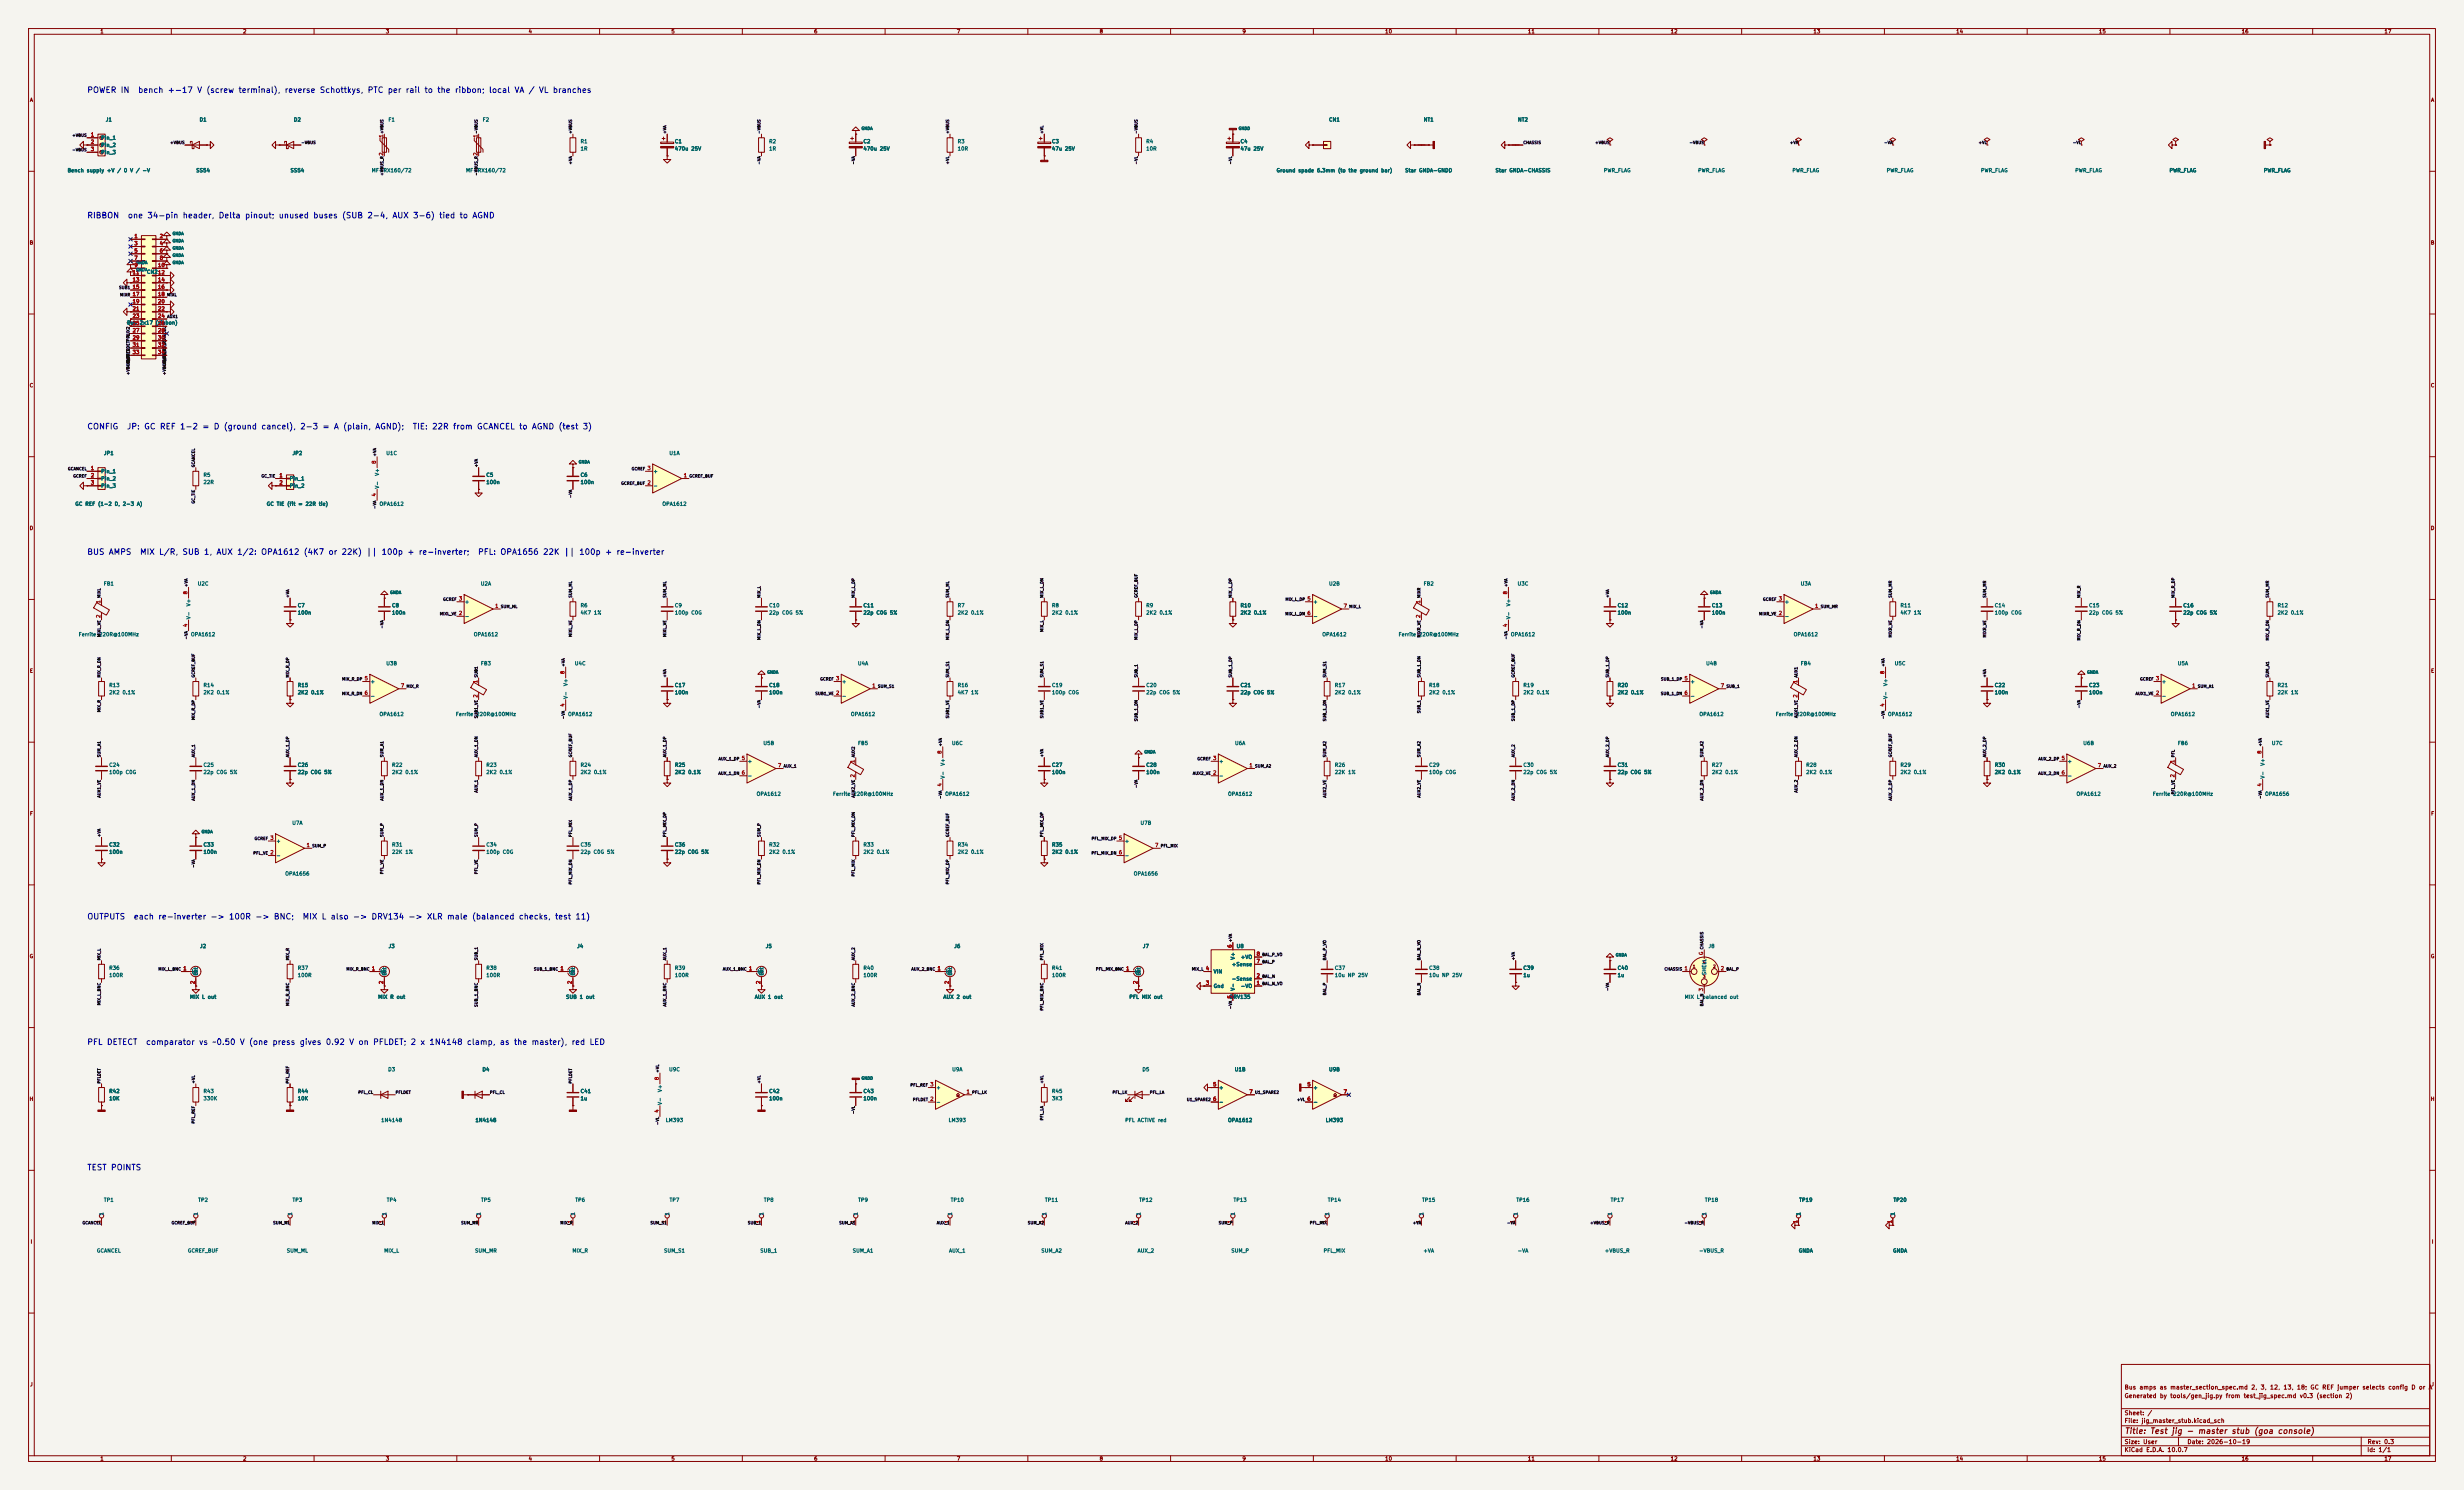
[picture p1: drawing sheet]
<svg xmlns="http://www.w3.org/2000/svg" width="863mm" height="522mm" viewBox="0 0 863 522" stroke-linecap="round" stroke-linejoin="round" font-family="sans-serif">
<defs><g id="words">
<g font-size="2" fill="#0000c2">
<text x="30.4" y="33">POWER IN</text>
<text x="48.2" y="33">bench +-17 V (screw terminal), reverse Schottkys, PTC per rail to the ribbon; local VA / VL branches</text>
<text x="30.4" y="77">RIBBON</text>
<text x="44.6" y="77">one 34-pin header, Delta pinout; unused buses (SUB 2-4, AUX 3-6) tied to AGND</text>
<text x="30.4" y="150.9">CONFIG</text>
<text x="44.3" y="150.9">JP: GC REF 1-2 = D (ground cancel), 2-3 = A (plain, AGND);</text>
<text x="144.4" y="150.9">TIE: 22R from GCANCEL to AGND (test 3)</text>
<text x="30.4" y="194.8">BUS AMPS</text>
<text x="48.9" y="194.8">MIX L/R, SUB 1, AUX 1/2: OPA1612 (4K7 or 22K) || 100p + re-inverter;</text>
<text x="167.2" y="194.8">PFL: OPA1656 22K || 100p + re-inverter</text>
<text x="30.4" y="322.6">OUTPUTS</text>
<text x="46.7" y="322.6">each re-inverter -&gt; 100R -&gt; BNC;</text>
<text x="105.8" y="322.6">MIX L also -&gt; DRV134 -&gt; XLR male (balanced checks, test 11)</text>
<text x="30.4" y="366.5">PFL DETECT</text>
<text x="51" y="366.5">comparator vs ~0.50 V (one press gives 0.92 V on PFLDET; 2 x 1N4148 clamp, as the master), red LED</text>
<text x="30.4" y="410.5">TEST POINTS</text>
</g>
<text font-size="2" fill="#840000" x="744" y="502.8">Title: Test jig - master stub (goa console)</text>
<g font-size="1.5" fill="#840000">
<text x="744" y="490.1">Generated by tools/gen_jig.py from test_jig_spec.md v0.3 (section 2)</text>
<text x="744" y="487.1">Bus amps as master_section_spec.md 2, 3, 12, 13, 18; GC REF jumper selects config D or A</text>
<text x="744" y="496.1">Sheet: /</text>
<text x="744" y="498.8">File: jig_master_stub.kicad_sch</text>
<text x="744" y="509">KiCad E.D.A. 10.0.7</text>
<text x="744" y="506.2">Size: User</text>
<text x="766" y="506.2">Date: 2026-10-19</text>
<text x="829" y="509">Id: 1/1</text>
<text x="829" y="506.2">Rev: 0.3</text>
</g>
<g font-size="1.3" fill="#840000">
<text x="35" y="12">1</text>
<text x="85" y="12">2</text>
<text x="135" y="12">3</text>
<text x="185" y="12">4</text>
<text x="235" y="12">5</text>
<text x="285" y="12">6</text>
<text x="335" y="12">7</text>
<text x="385" y="12">8</text>
<text x="435" y="12">9</text>
<text x="485" y="12">10</text>
<text x="535" y="12">11</text>
<text x="585" y="12">12</text>
<text x="635" y="12">13</text>
<text x="685" y="12">14</text>
<text x="735" y="12">15</text>
<text x="785" y="12">16</text>
<text x="835" y="12">17</text>
<text x="10.3" y="36">A</text>
<text x="851.3" y="36">A</text>
<text x="10.2" y="86">B</text>
<text x="851.2" y="86">B</text>
<text x="10.2" y="136">C</text>
<text x="851.2" y="136">C</text>
<text x="10.2" y="186">D</text>
<text x="851.2" y="186">D</text>
<text x="10.3" y="236">E</text>
<text x="851.3" y="236">E</text>
<text x="10.3" y="286">F</text>
<text x="851.3" y="286">F</text>
<text x="10.2" y="336">G</text>
<text x="851.2" y="336">G</text>
<text x="10.2" y="386">H</text>
<text x="851.2" y="386">H</text>
<text x="10.6" y="436">I</text>
<text x="851.6" y="436">I</text>
<text x="10.4" y="486">J</text>
<text x="851.4" y="486">J</text>
<text x="35" y="512">1</text>
<text x="85" y="512">2</text>
<text x="135" y="512">3</text>
<text x="185" y="512">4</text>
<text x="235" y="512">5</text>
<text x="285" y="512">6</text>
<text x="335" y="512">7</text>
<text x="385" y="512">8</text>
<text x="435" y="512">9</text>
<text x="485" y="512">10</text>
<text x="535" y="512">11</text>
<text x="585" y="512">12</text>
<text x="635" y="512">13</text>
<text x="685" y="512">14</text>
<text x="735" y="512">15</text>
<text x="785" y="512">16</text>
<text x="835" y="512">17</text>
</g>
<g font-size="1.3" fill="#006464">
<text x="36.9" y="42.9">J1</text>
<text x="69.8" y="42.9">D1</text>
<text x="102.8" y="42.9">D2</text>
<text x="135.9" y="42.9">F1</text>
<text x="168.9" y="42.9">F2</text>
<text x="465.3" y="42.9">CN1</text>
<text x="498.5" y="42.9">NT1</text>
<text x="531.5" y="42.9">NT2</text>
<text x="35.3" y="49.2">Pin_1</text>
<text x="35.3" y="51.8">Pin_2</text>
<text x="203.2" y="50.5">R1</text>
<text x="203.2" y="53">1R</text>
<text x="236.2" y="50.5">C1</text>
<text x="236.2" y="53">470u 25V</text>
<text x="269.2" y="50.5">R2</text>
<text x="269.2" y="53">1R</text>
<text x="302.2" y="50.5">C2</text>
<text x="302.2" y="53">470u 25V</text>
<text x="335.3" y="50.5">R3</text>
<text x="335.3" y="53">10R</text>
<text x="368.3" y="50.5">C3</text>
<text x="368.3" y="53">47u 25V</text>
<text x="401.3" y="50.5">R4</text>
<text x="401.3" y="53">10R</text>
<text x="434.3" y="50.5">C4</text>
<text x="434.3" y="53">47u 25V</text>
<text x="35.3" y="54.3">Pin_3</text>
<text x="23.5" y="60.7">Bench supply +V / 0 V / -V</text>
<text x="68.6" y="60.7">SS54</text>
<text x="101.6" y="60.7">SS54</text>
<text x="130" y="60.7">MF-RX160/72</text>
<text x="163.1" y="60.7">MF-RX160/72</text>
<text x="446.9" y="60.7">Ground spade 6.3mm (to the ground bar)</text>
<text x="492" y="60.7">Star GNDA-GNDD</text>
<text x="523.6" y="60.7">Star GNDA-CHASSIS</text>
<text x="561.6" y="60.7">PWR_FLAG</text>
<text x="594.6" y="60.7">PWR_FLAG</text>
<text x="627.6" y="60.7">PWR_FLAG</text>
<text x="660.6" y="60.7">PWR_FLAG</text>
<text x="693.7" y="60.7">PWR_FLAG</text>
<text x="726.7" y="60.7">PWR_FLAG</text>
<text x="759.7" y="60.7">PWR_FLAG</text>
<text x="792.7" y="60.7">PWR_FLAG</text>
<text x="51.3" y="96.2">CN212</text>
<text x="44.4" y="114">Bus</text>
<text x="36.2" y="159.7">JP1</text>
<text x="102.3" y="159.7">JP2</text>
<text x="135.1" y="159.7">U1C</text>
<text x="234.3" y="159.7">U1A</text>
<text x="35.3" y="166.1">Pin_1</text>
<text x="71.1" y="167.3">R5</text>
<text x="133" y="166.9" transform="rotate(-90 133 166.9)">V+</text>
<text x="170.2" y="167.3">C5</text>
<text x="203.2" y="167.3">C6</text>
<text x="228.7" y="166.1">+</text>
<text x="35.3" y="168.6">Pin_2</text>
<text x="35.3" y="171.1">Pin_3</text>
<text x="71.1" y="169.9">22R</text>
<text x="101.3" y="168.6">Pin_1</text>
<text x="101.3" y="171.1">Pin_2</text>
<text x="133" y="171.4" transform="rotate(-90 133 171.4)">V-</text>
<text x="170.2" y="169.9">100n</text>
<text x="203.2" y="169.9">100n</text>
<text x="228.7" y="171.1">-</text>
<text x="26.2" y="177.5">GC REF (1-2 D, 2-3 A)</text>
<text x="93.2" y="177.5">GC TIE (fit = 22R tie)</text>
<text x="132.8" y="177.5">OPA1612</text>
<text x="231.8" y="177.5">OPA1612</text>
<text x="36.2" y="205.4">FB1</text>
<text x="69.1" y="205.4">U2C</text>
<text x="168.2" y="205.4">U2A</text>
<text x="465.3" y="205.4">U2B</text>
<text x="498.5" y="205.4">FB2</text>
<text x="531.4" y="205.4">U3C</text>
<text x="630.5" y="205.4">U3A</text>
<text x="67" y="212.6" transform="rotate(-90 67 212.6)">V+</text>
<text x="104.1" y="213.1">C7</text>
<text x="104.1" y="215.6">100n</text>
<text x="137.1" y="213.1">C8</text>
<text x="137.1" y="215.6">100n</text>
<text x="162.7" y="211.8">+</text>
<text x="203.2" y="213.1">R6</text>
<text x="203.2" y="215.6">4K7 1%</text>
<text x="236.2" y="213.1">C9</text>
<text x="236.2" y="215.6">100p C0G</text>
<text x="269.2" y="213.1">C10</text>
<text x="269.2" y="215.6">22p C0G 5%</text>
<text x="302.2" y="213.1">C11</text>
<text x="302.2" y="215.6">22p C0G 5%</text>
<text x="335.3" y="213.1">R7</text>
<text x="335.3" y="215.6">2K2 0.1%</text>
<text x="368.3" y="213.1">R8</text>
<text x="368.3" y="215.6">2K2 0.1%</text>
<text x="401.3" y="213.1">R9</text>
<text x="401.3" y="215.6">2K2 0.1%</text>
<text x="434.3" y="213.1">R10</text>
<text x="434.3" y="215.6">2K2 0.1%</text>
<text x="459.8" y="211.8">+</text>
<text x="529.3" y="212.6" transform="rotate(-90 529.3 212.6)">V+</text>
<text x="566.4" y="213.1">C12</text>
<text x="566.4" y="215.6">100n</text>
<text x="599.4" y="213.1">C13</text>
<text x="599.4" y="215.6">100n</text>
<text x="624.9" y="211.8">+</text>
<text x="665.5" y="213.1">R11</text>
<text x="665.5" y="215.6">4K7 1%</text>
<text x="698.5" y="213.1">C14</text>
<text x="698.5" y="215.6">100p C0G</text>
<text x="731.5" y="213.1">C15</text>
<text x="731.5" y="215.6">22p C0G 5%</text>
<text x="764.5" y="213.1">C16</text>
<text x="764.5" y="215.6">22p C0G 5%</text>
<text x="797.5" y="213.1">R12</text>
<text x="797.5" y="215.6">2K2 0.1%</text>
<text x="67" y="217.1" transform="rotate(-90 67 217.1)">V-</text>
<text x="162.7" y="216.9">-</text>
<text x="459.8" y="216.9">-</text>
<text x="529.3" y="217.1" transform="rotate(-90 529.3 217.1)">V-</text>
<text x="624.9" y="216.9">-</text>
<text x="27.4" y="223.2">Ferrite 220R@100MHz</text>
<text x="66.7" y="223.2">OPA1612</text>
<text x="165.8" y="223.2">OPA1612</text>
<text x="463" y="223.2">OPA1612</text>
<text x="489.7" y="223.2">Ferrite 220R@100MHz</text>
<text x="529" y="223.2">OPA1612</text>
<text x="628.1" y="223.2">OPA1612</text>
<text x="135.1" y="233.4">U3B</text>
<text x="168.3" y="233.4">FB3</text>
<text x="201.2" y="233.4">U4C</text>
<text x="300.3" y="233.4">U4A</text>
<text x="597.4" y="233.4">U4B</text>
<text x="630.5" y="233.4">FB4</text>
<text x="663.4" y="233.4">U5C</text>
<text x="762.6" y="233.4">U5A</text>
<text x="129.6" y="239.7">+</text>
<text x="294.7" y="239.7">+</text>
<text x="591.9" y="239.7">+</text>
<text x="757" y="239.7">+</text>
<text x="38.1" y="241">R13</text>
<text x="38.1" y="243.5">2K2 0.1%</text>
<text x="71.1" y="241">R14</text>
<text x="71.1" y="243.5">2K2 0.1%</text>
<text x="104.1" y="241">R15</text>
<text x="104.1" y="243.5">2K2 0.1%</text>
<text x="129.6" y="244.8">-</text>
<text x="199.1" y="245" transform="rotate(-90 199.1 245)">V-</text>
<text x="199.1" y="240.5" transform="rotate(-90 199.1 240.5)">V+</text>
<text x="236.2" y="241">C17</text>
<text x="236.2" y="243.5">100n</text>
<text x="269.2" y="241">C18</text>
<text x="269.2" y="243.5">100n</text>
<text x="294.7" y="244.8">-</text>
<text x="335.3" y="241">R16</text>
<text x="335.3" y="243.5">4K7 1%</text>
<text x="368.3" y="241">C19</text>
<text x="368.3" y="243.5">100p C0G</text>
<text x="401.3" y="241">C20</text>
<text x="401.3" y="243.5">22p C0G 5%</text>
<text x="434.3" y="241">C21</text>
<text x="434.3" y="243.5">22p C0G 5%</text>
<text x="467.3" y="241">R17</text>
<text x="467.3" y="243.5">2K2 0.1%</text>
<text x="500.4" y="241">R18</text>
<text x="500.4" y="243.5">2K2 0.1%</text>
<text x="533.4" y="241">R19</text>
<text x="533.4" y="243.5">2K2 0.1%</text>
<text x="566.4" y="241">R20</text>
<text x="566.4" y="243.5">2K2 0.1%</text>
<text x="591.9" y="244.8">-</text>
<text x="661.4" y="245" transform="rotate(-90 661.4 245)">V-</text>
<text x="661.4" y="240.5" transform="rotate(-90 661.4 240.5)">V+</text>
<text x="698.5" y="241">C22</text>
<text x="698.5" y="243.5">100n</text>
<text x="731.5" y="241">C23</text>
<text x="731.5" y="243.5">100n</text>
<text x="757" y="244.8">-</text>
<text x="797.5" y="241">R21</text>
<text x="797.5" y="243.5">22K 1%</text>
<text x="132.8" y="251.2">OPA1612</text>
<text x="159.5" y="251.2">Ferrite 220R@100MHz</text>
<text x="198.8" y="251.2">OPA1612</text>
<text x="297.9" y="251.2">OPA1612</text>
<text x="595" y="251.2">OPA1612</text>
<text x="621.8" y="251.2">Ferrite 220R@100MHz</text>
<text x="661.1" y="251.2">OPA1612</text>
<text x="760.1" y="251.2">OPA1612</text>
<text x="267.2" y="261.3">U5B</text>
<text x="300.3" y="261.3">FB5</text>
<text x="333.2" y="261.3">U6C</text>
<text x="432.4" y="261.3">U6A</text>
<text x="729.5" y="261.3">U6B</text>
<text x="762.6" y="261.3">FB6</text>
<text x="795.5" y="261.3">U7C</text>
<text x="38.1" y="268.9">C24</text>
<text x="71.1" y="268.9">C25</text>
<text x="104.1" y="268.9">C26</text>
<text x="137.1" y="268.9">R22</text>
<text x="170.2" y="268.9">R23</text>
<text x="203.2" y="268.9">R24</text>
<text x="236.2" y="268.9">R25</text>
<text x="261.7" y="267.7">+</text>
<text x="331.2" y="268.5" transform="rotate(-90 331.2 268.5)">V+</text>
<text x="368.3" y="268.9">C27</text>
<text x="401.3" y="268.9">C28</text>
<text x="426.8" y="267.7">+</text>
<text x="467.3" y="268.9">R26</text>
<text x="500.4" y="268.9">C29</text>
<text x="533.4" y="268.9">C30</text>
<text x="566.4" y="268.9">C31</text>
<text x="599.4" y="268.9">R27</text>
<text x="632.4" y="268.9">R28</text>
<text x="665.5" y="268.9">R29</text>
<text x="698.5" y="268.9">R30</text>
<text x="724" y="267.7">+</text>
<text x="793.4" y="268.5" transform="rotate(-90 793.4 268.5)">V+</text>
<text x="38.1" y="271.5">100p C0G</text>
<text x="71.1" y="271.5">22p C0G 5%</text>
<text x="104.1" y="271.5">22p C0G 5%</text>
<text x="137.1" y="271.5">2K2 0.1%</text>
<text x="170.2" y="271.5">2K2 0.1%</text>
<text x="203.2" y="271.5">2K2 0.1%</text>
<text x="236.2" y="271.5">2K2 0.1%</text>
<text x="261.7" y="272.7">-</text>
<text x="331.2" y="273" transform="rotate(-90 331.2 273)">V-</text>
<text x="368.3" y="271.5">100n</text>
<text x="401.3" y="271.5">100n</text>
<text x="426.8" y="272.7">-</text>
<text x="467.3" y="271.5">22K 1%</text>
<text x="500.4" y="271.5">100p C0G</text>
<text x="533.4" y="271.5">22p C0G 5%</text>
<text x="566.4" y="271.5">22p C0G 5%</text>
<text x="599.4" y="271.5">2K2 0.1%</text>
<text x="632.4" y="271.5">2K2 0.1%</text>
<text x="665.5" y="271.5">2K2 0.1%</text>
<text x="698.5" y="271.5">2K2 0.1%</text>
<text x="724" y="272.7">-</text>
<text x="793.4" y="273" transform="rotate(-90 793.4 273)">V-</text>
<text x="264.8" y="279.1">OPA1612</text>
<text x="291.6" y="279.1">Ferrite 220R@100MHz</text>
<text x="330.9" y="279.1">OPA1612</text>
<text x="429.9" y="279.1">OPA1612</text>
<text x="727.1" y="279.1">OPA1612</text>
<text x="753.9" y="279.1">Ferrite 220R@100MHz</text>
<text x="793.2" y="279.1">OPA1656</text>
<text x="102.2" y="289.3">U7A</text>
<text x="399.3" y="289.3">U7B</text>
<text x="38.1" y="296.9">C32</text>
<text x="38.1" y="299.4">100n</text>
<text x="71.1" y="296.9">C33</text>
<text x="71.1" y="299.4">100n</text>
<text x="96.6" y="295.6">+</text>
<text x="137.1" y="296.9">R31</text>
<text x="137.1" y="299.4">22K 1%</text>
<text x="170.2" y="296.9">C34</text>
<text x="170.2" y="299.4">100p C0G</text>
<text x="203.2" y="296.9">C35</text>
<text x="203.2" y="299.4">22p C0G 5%</text>
<text x="236.2" y="296.9">C36</text>
<text x="236.2" y="299.4">22p C0G 5%</text>
<text x="269.2" y="296.9">R32</text>
<text x="269.2" y="299.4">2K2 0.1%</text>
<text x="302.2" y="296.9">R33</text>
<text x="302.2" y="299.4">2K2 0.1%</text>
<text x="335.3" y="296.9">R34</text>
<text x="335.3" y="299.4">2K2 0.1%</text>
<text x="368.3" y="296.9">R35</text>
<text x="368.3" y="299.4">2K2 0.1%</text>
<text x="393.8" y="295.6">+</text>
<text x="96.6" y="300.7">-</text>
<text x="393.8" y="300.7">-</text>
<text x="99.7" y="307">OPA1656</text>
<text x="396.9" y="307">OPA1656</text>
<text x="69.9" y="332.4">J2</text>
<text x="135.9" y="332.4">J3</text>
<text x="202" y="332.4">J4</text>
<text x="268" y="332.4">J5</text>
<text x="334.1" y="332.4">J6</text>
<text x="400.1" y="332.4">J7</text>
<text x="432.9" y="332.4">U8</text>
<text x="598.2" y="332.4">J8</text>
<text x="38.1" y="340.1">R36</text>
<text x="67" y="341.3">In</text>
<text x="69.5" y="341.9" transform="rotate(-90 69.5 341.9)">Ext</text>
<text x="104.1" y="340.1">R37</text>
<text x="133.1" y="341.3">In</text>
<text x="135.6" y="341.9" transform="rotate(-90 135.6 341.9)">Ext</text>
<text x="170.2" y="340.1">R38</text>
<text x="199.1" y="341.3">In</text>
<text x="201.6" y="341.9" transform="rotate(-90 201.6 341.9)">Ext</text>
<text x="236.2" y="340.1">R39</text>
<text x="265.1" y="341.3">In</text>
<text x="267.7" y="341.9" transform="rotate(-90 267.7 341.9)">Ext</text>
<text x="302.2" y="340.1">R40</text>
<text x="331.2" y="341.3">In</text>
<text x="333.7" y="341.9" transform="rotate(-90 333.7 341.9)">Ext</text>
<text x="368.3" y="340.1">R41</text>
<text x="397.2" y="341.3">In</text>
<text x="399.7" y="341.9" transform="rotate(-90 399.7 341.9)">Ext</text>
<text x="424.9" y="341.3">VIN</text>
<text x="431.3" y="338.8">+Sense</text>
<text x="432.8" y="336.4" transform="rotate(-90 432.8 336.4)">V+</text>
<text x="434.4" y="336.2">+VO</text>
<text x="467.3" y="340.1">C37</text>
<text x="500.4" y="340.1">C38</text>
<text x="533.4" y="340.1">C39</text>
<text x="566.4" y="340.1">C40</text>
<text x="597.9" y="341.8" transform="rotate(-90 597.9 341.8)">SHELL</text>
<text x="38.1" y="342.6">100R</text>
<text x="104.1" y="342.6">100R</text>
<text x="170.2" y="342.6">100R</text>
<text x="236.2" y="342.6">100R</text>
<text x="302.2" y="342.6">100R</text>
<text x="368.3" y="342.6">100R</text>
<text x="424.9" y="346.4">Gnd</text>
<text x="431.3" y="343.9">-Sense</text>
<text x="432.8" y="347.3" transform="rotate(-90 432.8 347.3)">V-</text>
<text x="434.4" y="346.4">-VO</text>
<text x="467.3" y="342.6">10u NP 25V</text>
<text x="500.4" y="342.6">10u NP 25V</text>
<text x="533.4" y="342.6">1u</text>
<text x="566.4" y="342.6">1u</text>
<text x="66.4" y="350.2">MIX L out</text>
<text x="132.3" y="350.2">MIX R out</text>
<text x="198.1" y="350.2">SUB 1 out</text>
<text x="264.2" y="350.2">AUX 1 out</text>
<text x="330.3" y="350.2">AUX 2 out</text>
<text x="395.4" y="350.2">PFL MIX out</text>
<text x="430.6" y="350.2">DRV135</text>
<text x="589.9" y="350.2">MIX L balanced out</text>
<text x="135.8" y="375.6">D3</text>
<text x="168.8" y="375.6">D4</text>
<text x="234.2" y="375.6">U9C</text>
<text x="333.3" y="375.6">U9A</text>
<text x="400" y="375.6">D5</text>
<text x="432.3" y="375.6">U1B</text>
<text x="465.3" y="375.6">U9B</text>
<text x="38.1" y="383.2">R42</text>
<text x="71.1" y="383.2">R43</text>
<text x="104.1" y="383.2">R44</text>
<text x="203.2" y="383.2">C41</text>
<text x="232.1" y="382.8" transform="rotate(-90 232.1 382.8)">V+</text>
<text x="269.2" y="383.2">C42</text>
<text x="302.2" y="383.2">C43</text>
<text x="327.8" y="382">+</text>
<text x="368.3" y="383.2">R45</text>
<text x="426.8" y="382">+</text>
<text x="459.8" y="382">+</text>
<text x="38.1" y="385.8">10K</text>
<text x="71.1" y="385.8">330K</text>
<text x="104.1" y="385.8">10K</text>
<text x="203.2" y="385.8">1u</text>
<text x="232.1" y="387.3" transform="rotate(-90 232.1 387.3)">V-</text>
<text x="269.2" y="385.8">100n</text>
<text x="302.2" y="385.8">100n</text>
<text x="327.8" y="387">-</text>
<text x="368.3" y="385.8">3K3</text>
<text x="426.8" y="387">-</text>
<text x="459.8" y="387">-</text>
<text x="133.3" y="393.4">1N4148</text>
<text x="166.4" y="393.4">1N4148</text>
<text x="233" y="393.4">LM393</text>
<text x="332.1" y="393.4">LM393</text>
<text x="393.9" y="393.4">PFL ACTIVE red</text>
<text x="429.9" y="393.4">OPA1612</text>
<text x="464.2" y="393.4">LM393</text>
<text x="36.2" y="421.3">TP1</text>
<text x="36.5" y="426" transform="rotate(-90 36.5 426)">1</text>
<text x="69.3" y="421.3">TP2</text>
<text x="69.5" y="426" transform="rotate(-90 69.5 426)">1</text>
<text x="102.3" y="421.3">TP3</text>
<text x="102.6" y="426" transform="rotate(-90 102.6 426)">1</text>
<text x="135.3" y="421.3">TP4</text>
<text x="135.6" y="426" transform="rotate(-90 135.6 426)">1</text>
<text x="168.3" y="421.3">TP5</text>
<text x="168.6" y="426" transform="rotate(-90 168.6 426)">1</text>
<text x="201.3" y="421.3">TP6</text>
<text x="201.6" y="426" transform="rotate(-90 201.6 426)">1</text>
<text x="234.4" y="421.3">TP7</text>
<text x="234.6" y="426" transform="rotate(-90 234.6 426)">1</text>
<text x="267.4" y="421.3">TP8</text>
<text x="267.7" y="426" transform="rotate(-90 267.7 426)">1</text>
<text x="300.4" y="421.3">TP9</text>
<text x="300.7" y="426" transform="rotate(-90 300.7 426)">1</text>
<text x="332.8" y="421.3">TP10</text>
<text x="333.7" y="426" transform="rotate(-90 333.7 426)">1</text>
<text x="365.8" y="421.3">TP11</text>
<text x="366.7" y="426" transform="rotate(-90 366.7 426)">1</text>
<text x="398.9" y="421.3">TP12</text>
<text x="399.7" y="426" transform="rotate(-90 399.7 426)">1</text>
<text x="431.9" y="421.3">TP13</text>
<text x="432.8" y="426" transform="rotate(-90 432.8 426)">1</text>
<text x="464.9" y="421.3">TP14</text>
<text x="465.8" y="426" transform="rotate(-90 465.8 426)">1</text>
<text x="497.9" y="421.3">TP15</text>
<text x="498.8" y="426" transform="rotate(-90 498.8 426)">1</text>
<text x="530.9" y="421.3">TP16</text>
<text x="531.8" y="426" transform="rotate(-90 531.8 426)">1</text>
<text x="564" y="421.3">TP17</text>
<text x="564.8" y="426" transform="rotate(-90 564.8 426)">1</text>
<text x="597" y="421.3">TP18</text>
<text x="597.9" y="426" transform="rotate(-90 597.9 426)">1</text>
<text x="630" y="421.3">TP19</text>
<text x="630.9" y="426" transform="rotate(-90 630.9 426)">1</text>
<text x="663" y="421.3">TP20</text>
<text x="663.9" y="426" transform="rotate(-90 663.9 426)">1</text>
<text x="33.8" y="439.1">GCANCEL</text>
<text x="65.6" y="439.1">GCREF_BUF</text>
<text x="100.3" y="439.1">SUM_ML</text>
<text x="134.4" y="439.1">MIX_L</text>
<text x="166.2" y="439.1">SUM_MR</text>
<text x="200.3" y="439.1">MIX_R</text>
<text x="232.4" y="439.1">SUM_S1</text>
<text x="266.1" y="439.1">SUB_1</text>
<text x="298.5" y="439.1">SUM_A1</text>
<text x="332.3" y="439.1">AUX_1</text>
<text x="364.5" y="439.1">SUM_A2</text>
<text x="398.3" y="439.1">AUX_2</text>
<text x="431.1" y="439.1">SUM_P</text>
<text x="463.4" y="439.1">PFL_MIX</text>
<text x="498.4" y="439.1">+VA</text>
<text x="531.4" y="439.1">-VA</text>
<text x="561.9" y="439.1">+VBUS_R</text>
<text x="595" y="439.1">-VBUS_R</text>
<text x="629.9" y="439.1">GNDA</text>
<text x="662.9" y="439.1">GNDA</text>
</g>
<g font-size="1.3" fill="#a90000">
<text x="31.7" y="48.1">1</text>
<text x="31.7" y="50.7">2</text>
<text x="31.7" y="53.2">3</text>
<text x="134.5" y="48.4" transform="rotate(-90 134.5 48.4)">1</text>
<text x="167.5" y="48.4" transform="rotate(-90 167.5 48.4)">1</text>
<text x="134.5" y="54.7" transform="rotate(-90 134.5 54.7)">2</text>
<text x="167.5" y="54.7" transform="rotate(-90 167.5 54.7)">2</text>
<text x="46.9" y="83.7">1</text>
<text x="55.8" y="83.7">2</text>
<text x="46.9" y="86.2">3</text>
<text x="46.9" y="88.8">5</text>
<text x="55.8" y="86.2">4</text>
<text x="55.8" y="88.8">6</text>
<text x="46.9" y="91.3">7</text>
<text x="46.9" y="93.9">9</text>
<text x="55.2" y="93.9">10</text>
<text x="55.8" y="91.3">8</text>
<text x="46.3" y="96.4">11</text>
<text x="46.3" y="98.9">13</text>
<text x="46.3" y="101.5">15</text>
<text x="55.2" y="98.9">14</text>
<text x="55.2" y="101.5">16</text>
<text x="46.3" y="104">17</text>
<text x="46.3" y="106.6">19</text>
<text x="55.2" y="104">18</text>
<text x="55.2" y="106.6">20</text>
<text x="46.3" y="109.1">21</text>
<text x="46.3" y="111.6">23</text>
<text x="55.2" y="109.1">22</text>
<text x="55.2" y="111.6">24</text>
<text x="46.3" y="114.2">252x17 (ribbon)</text>
<text x="46.3" y="116.7">27</text>
<text x="46.3" y="119.3">29</text>
<text x="55.2" y="114.2">26</text>
<text x="55.2" y="116.7">28</text>
<text x="55.2" y="119.3">30</text>
<text x="46.3" y="121.8">31</text>
<text x="46.3" y="124.3">33</text>
<text x="55.2" y="121.8">32</text>
<text x="55.2" y="124.3">34</text>
<text x="31.7" y="165">1</text>
<text x="31.7" y="167.5">2</text>
<text x="97.7" y="167.5">1</text>
<text x="131.9" y="162.7" transform="rotate(-90 131.9 162.7)">8</text>
<text x="226.6" y="165">3</text>
<text x="239.3" y="167.5">1</text>
<text x="31.7" y="170.1">3</text>
<text x="97.7" y="170.1">2</text>
<text x="226.6" y="170.1">2</text>
<text x="131.9" y="174.1" transform="rotate(-90 131.9 174.1)">4</text>
<text x="65.9" y="208.4" transform="rotate(-90 65.9 208.4)">8</text>
<text x="528.2" y="208.4" transform="rotate(-90 528.2 208.4)">8</text>
<text x="35.4" y="211.6" transform="rotate(-90 35.4 211.6)">1</text>
<text x="160.6" y="215.8">2</text>
<text x="160.6" y="210.7">3</text>
<text x="173.3" y="213.2">1</text>
<text x="457.7" y="210.7">5</text>
<text x="457.7" y="215.8">6</text>
<text x="470.4" y="213.2">7</text>
<text x="497.7" y="211.6" transform="rotate(-90 497.7 211.6)">1</text>
<text x="622.8" y="215.8">2</text>
<text x="622.8" y="210.7">3</text>
<text x="635.5" y="213.2">1</text>
<text x="35.4" y="216.6" transform="rotate(-90 35.4 216.6)">2</text>
<text x="65.9" y="219.8" transform="rotate(-90 65.9 219.8)">4</text>
<text x="497.7" y="216.6" transform="rotate(-90 497.7 216.6)">2</text>
<text x="528.2" y="219.8" transform="rotate(-90 528.2 219.8)">4</text>
<text x="127.5" y="238.6">5</text>
<text x="167.5" y="239.5" transform="rotate(-90 167.5 239.5)">1</text>
<text x="198" y="236.3" transform="rotate(-90 198 236.3)">8</text>
<text x="292.6" y="238.6">3</text>
<text x="589.8" y="238.6">5</text>
<text x="629.8" y="239.5" transform="rotate(-90 629.8 239.5)">1</text>
<text x="660.3" y="236.3" transform="rotate(-90 660.3 236.3)">8</text>
<text x="754.9" y="238.6">3</text>
<text x="127.5" y="243.7">6</text>
<text x="140.2" y="241.2">7</text>
<text x="167.5" y="244.6" transform="rotate(-90 167.5 244.6)">2</text>
<text x="292.6" y="243.7">2</text>
<text x="305.3" y="241.2">1</text>
<text x="589.8" y="243.7">6</text>
<text x="602.5" y="241.2">7</text>
<text x="629.8" y="244.6" transform="rotate(-90 629.8 244.6)">2</text>
<text x="754.9" y="243.7">2</text>
<text x="767.6" y="241.2">1</text>
<text x="198" y="247.8" transform="rotate(-90 198 247.8)">4</text>
<text x="660.3" y="247.8" transform="rotate(-90 660.3 247.8)">4</text>
<text x="259.6" y="266.6">5</text>
<text x="272.3" y="269.1">7</text>
<text x="299.6" y="267.4" transform="rotate(-90 299.6 267.4)">1</text>
<text x="330.1" y="264.3" transform="rotate(-90 330.1 264.3)">8</text>
<text x="424.7" y="266.6">3</text>
<text x="437.4" y="269.1">1</text>
<text x="721.9" y="266.6">5</text>
<text x="734.6" y="269.1">7</text>
<text x="761.9" y="267.4" transform="rotate(-90 761.9 267.4)">1</text>
<text x="792.3" y="264.3" transform="rotate(-90 792.3 264.3)">8</text>
<text x="259.6" y="271.7">6</text>
<text x="299.6" y="272.5" transform="rotate(-90 299.6 272.5)">2</text>
<text x="330.1" y="275.7" transform="rotate(-90 330.1 275.7)">4</text>
<text x="424.7" y="271.7">2</text>
<text x="721.9" y="271.7">6</text>
<text x="761.9" y="272.5" transform="rotate(-90 761.9 272.5)">2</text>
<text x="792.3" y="275.7" transform="rotate(-90 792.3 275.7)">4</text>
<text x="94.5" y="299.6">2</text>
<text x="94.5" y="294.5">3</text>
<text x="107.2" y="297.1">1</text>
<text x="391.7" y="294.5">5</text>
<text x="391.7" y="299.6">6</text>
<text x="404.4" y="297.1">7</text>
<text x="431.7" y="332.2" transform="rotate(-90 431.7 332.2)">6</text>
<text x="440" y="335.2">8</text>
<text x="596.8" y="334.8" transform="rotate(-90 596.8 334.8)">G</text>
<text x="64" y="340.2">1</text>
<text x="130.1" y="340.2">1</text>
<text x="196.1" y="340.2">1</text>
<text x="262.2" y="340.2">1</text>
<text x="328.2" y="340.2">1</text>
<text x="394.2" y="340.2">1</text>
<text x="422.2" y="340.2">4</text>
<text x="440" y="337.7">7</text>
<text x="589.8" y="340.2">1</text>
<text x="602.5" y="340.2">2</text>
<text x="68.4" y="344.9" transform="rotate(-90 68.4 344.9)">2</text>
<text x="134.5" y="344.9" transform="rotate(-90 134.5 344.9)">2</text>
<text x="200.5" y="344.9" transform="rotate(-90 200.5 344.9)">2</text>
<text x="266.6" y="344.9" transform="rotate(-90 266.6 344.9)">2</text>
<text x="332.6" y="344.9" transform="rotate(-90 332.6 344.9)">2</text>
<text x="398.6" y="344.9" transform="rotate(-90 398.6 344.9)">2</text>
<text x="422.2" y="345.3">3</text>
<text x="440" y="345.3">1</text>
<text x="440" y="342.8">2</text>
<text x="596.8" y="347.4" transform="rotate(-90 596.8 347.4)">3</text>
<text x="431.7" y="350" transform="rotate(-90 431.7 350)">5</text>
<text x="231" y="378.6" transform="rotate(-90 231 378.6)">8</text>
<text x="325.7" y="380.9">3</text>
<text x="338.4" y="383.4">1</text>
<text x="424.7" y="380.9">5</text>
<text x="437.4" y="383.4">7</text>
<text x="457.7" y="380.9">5</text>
<text x="470.4" y="383.4">7</text>
<text x="231" y="390" transform="rotate(-90 231 390)">4</text>
<text x="325.7" y="386">2</text>
<text x="424.7" y="386">6</text>
<text x="457.7" y="386">6</text>
<text x="35.4" y="428.7" transform="rotate(-90 35.4 428.7)">1</text>
<text x="68.4" y="428.7" transform="rotate(-90 68.4 428.7)">1</text>
<text x="101.5" y="428.7" transform="rotate(-90 101.5 428.7)">1</text>
<text x="134.5" y="428.7" transform="rotate(-90 134.5 428.7)">1</text>
<text x="167.5" y="428.7" transform="rotate(-90 167.5 428.7)">1</text>
<text x="200.5" y="428.7" transform="rotate(-90 200.5 428.7)">1</text>
<text x="233.5" y="428.7" transform="rotate(-90 233.5 428.7)">1</text>
<text x="266.6" y="428.7" transform="rotate(-90 266.6 428.7)">1</text>
<text x="299.6" y="428.7" transform="rotate(-90 299.6 428.7)">1</text>
<text x="332.6" y="428.7" transform="rotate(-90 332.6 428.7)">1</text>
<text x="365.6" y="428.7" transform="rotate(-90 365.6 428.7)">1</text>
<text x="398.6" y="428.7" transform="rotate(-90 398.6 428.7)">1</text>
<text x="431.7" y="428.7" transform="rotate(-90 431.7 428.7)">1</text>
<text x="464.7" y="428.7" transform="rotate(-90 464.7 428.7)">1</text>
<text x="497.7" y="428.7" transform="rotate(-90 497.7 428.7)">1</text>
<text x="530.7" y="428.7" transform="rotate(-90 530.7 428.7)">1</text>
<text x="563.7" y="428.7" transform="rotate(-90 563.7 428.7)">1</text>
<text x="596.8" y="428.7" transform="rotate(-90 596.8 428.7)">1</text>
<text x="629.8" y="428.7" transform="rotate(-90 629.8 428.7)">1</text>
<text x="662.8" y="428.7" transform="rotate(-90 662.8 428.7)">1</text>
</g>
<g font-size="1" fill="#0f0f0f">
<text x="134.5" y="47" transform="rotate(-90 134.5 47)">+VBUS</text>
<text x="167.5" y="47" transform="rotate(-90 167.5 47)">-VBUS</text>
<text x="200.6" y="47" transform="rotate(-90 200.6 47)">+VBUS</text>
<text x="233.6" y="47" transform="rotate(-90 233.6 47)">+VA</text>
<text x="266.6" y="47" transform="rotate(-90 266.6 47)">-VBUS</text>
<text x="332.6" y="47" transform="rotate(-90 332.6 47)">+VBUS</text>
<text x="365.7" y="47" transform="rotate(-90 365.7 47)">+VL</text>
<text x="398.7" y="47" transform="rotate(-90 398.7 47)">-VBUS</text>
<text x="25.2" y="48.2">+VBUS</text>
<text x="25.2" y="53.2">-VBUS</text>
<text x="59.5" y="50.7">+VBUS</text>
<text x="105.4" y="50.7">-VBUS</text>
<text x="533.4" y="50.7">CHASSIS</text>
<text x="558.6" y="50.7">+VBUS</text>
<text x="591.6" y="50.7">-VBUS</text>
<text x="626.8" y="50.7">+VA</text>
<text x="659.8" y="50.7">-VA</text>
<text x="692.9" y="50.7">+VL</text>
<text x="725.9" y="50.7">-VL</text>
<text x="200.6" y="57.8" transform="rotate(-90 200.6 57.8)">+VA</text>
<text x="266.6" y="57.8" transform="rotate(-90 266.6 57.8)">-VA</text>
<text x="299.6" y="57.8" transform="rotate(-90 299.6 57.8)">-VA</text>
<text x="332.6" y="57.7" transform="rotate(-90 332.6 57.7)">+VL</text>
<text x="398.7" y="57.7" transform="rotate(-90 398.7 57.7)">-VL</text>
<text x="431.7" y="57.7" transform="rotate(-90 431.7 57.7)">-VL</text>
<text x="134.5" y="61.7" transform="rotate(-90 134.5 61.7)">+VBUS_R</text>
<text x="167.5" y="61.7" transform="rotate(-90 167.5 61.7)">-VBUS_R</text>
<text x="41.6" y="101.5">SUB1</text>
<text x="41.9" y="104">MIXR</text>
<text x="58.4" y="104">MIXL</text>
<text x="58.4" y="111.7">AUX1</text>
<text x="45.6" y="118.3" transform="rotate(-90 45.6 118.3)">AUX2</text>
<text x="58.3" y="121.1" transform="rotate(-90 58.3 121.1)">GCANCEL</text>
<text x="45.6" y="131.5" transform="rotate(-90 45.6 131.5)">+VBUS_RPFLDETPFL</text>
<text x="45.6" y="129" transform="rotate(-90 45.6 129)">-VBUS_R</text>
<text x="58.3" y="131.5" transform="rotate(-90 58.3 131.5)">+VBUS_R</text>
<text x="58.3" y="129" transform="rotate(-90 58.3 129)">+VBUS_R</text>
<text x="58.3" y="126.4" transform="rotate(-90 58.3 126.4)">-VBUS_R</text>
<text x="132" y="160" transform="rotate(-90 132 160)">+VA</text>
<text x="23.7" y="165">GCANCEL</text>
<text x="25.5" y="167.5">GCREF</text>
<text x="68.5" y="163.8" transform="rotate(-90 68.5 163.8)">GCANCEL</text>
<text x="91.4" y="167.5">GC_TIE</text>
<text x="167.5" y="163.8" transform="rotate(-90 167.5 163.8)">+VA</text>
<text x="221.1" y="165">GCREF</text>
<text x="241.3" y="167.5">GCREF_BUF</text>
<text x="217.4" y="170.1">GCREF_BUF</text>
<text x="68.5" y="176.6" transform="rotate(-90 68.5 176.6)">GC_TIE</text>
<text x="132" y="178.4" transform="rotate(-90 132 178.4)">-VA</text>
<text x="200.6" y="174.6" transform="rotate(-90 200.6 174.6)">-VA</text>
<text x="35.5" y="209.6" transform="rotate(-90 35.5 209.6)">MIXL</text>
<text x="65.9" y="205.7" transform="rotate(-90 65.9 205.7)">+VA</text>
<text x="101.5" y="209.6" transform="rotate(-90 101.5 209.6)">+VA</text>
<text x="200.6" y="209.6" transform="rotate(-90 200.6 209.6)">SUM_ML</text>
<text x="233.6" y="209.6" transform="rotate(-90 233.6 209.6)">SUM_ML</text>
<text x="266.6" y="209.6" transform="rotate(-90 266.6 209.6)">MIX_L</text>
<text x="299.6" y="209.6" transform="rotate(-90 299.6 209.6)">MIX_L_DP</text>
<text x="332.6" y="209.6" transform="rotate(-90 332.6 209.6)">SUM_ML</text>
<text x="365.7" y="209.6" transform="rotate(-90 365.7 209.6)">MIX_L_DN</text>
<text x="398.7" y="209.6" transform="rotate(-90 398.7 209.6)">GCREF_BUF</text>
<text x="431.7" y="209.6" transform="rotate(-90 431.7 209.6)">MIX_L_DP</text>
<text x="497.7" y="209.6" transform="rotate(-90 497.7 209.6)">MIXR</text>
<text x="528.2" y="205.7" transform="rotate(-90 528.2 205.7)">+VA</text>
<text x="563.8" y="209.6" transform="rotate(-90 563.8 209.6)">+VA</text>
<text x="662.8" y="209.6" transform="rotate(-90 662.8 209.6)">SUM_MR</text>
<text x="695.9" y="209.6" transform="rotate(-90 695.9 209.6)">SUM_MR</text>
<text x="728.9" y="209.6" transform="rotate(-90 728.9 209.6)">MIX_R</text>
<text x="761.9" y="209.6" transform="rotate(-90 761.9 209.6)">MIX_R_DP</text>
<text x="794.9" y="209.6" transform="rotate(-90 794.9 209.6)">SUM_MR</text>
<text x="153.9" y="215.8">MIXL_VE</text>
<text x="155.1" y="210.7">GCREF</text>
<text x="175.3" y="213.3">SUM_ML</text>
<text x="450" y="215.8">MIX_L_DN</text>
<text x="450.1" y="210.7">MIX_L_DP</text>
<text x="472.4" y="213.3">MIX_L</text>
<text x="616" y="215.8">MIXR_VE</text>
<text x="617.3" y="210.7">GCREF</text>
<text x="637.5" y="213.3">SUM_MR</text>
<text x="134.5" y="220.3" transform="rotate(-90 134.5 220.3)">-VA</text>
<text x="365.7" y="221.5" transform="rotate(-90 365.7 221.5)">MIX_L</text>
<text x="596.8" y="220.3" transform="rotate(-90 596.8 220.3)">-VA</text>
<text x="35.5" y="223.3" transform="rotate(-90 35.5 223.3)">MIXL_VE</text>
<text x="65.9" y="224.1" transform="rotate(-90 65.9 224.1)">-VA</text>
<text x="200.6" y="223.3" transform="rotate(-90 200.6 223.3)">MIXL_VE</text>
<text x="233.6" y="223.3" transform="rotate(-90 233.6 223.3)">MIXL_VE</text>
<text x="266.6" y="224.3" transform="rotate(-90 266.6 224.3)">MIX_L_DN</text>
<text x="332.6" y="224.3" transform="rotate(-90 332.6 224.3)">MIX_L_DN</text>
<text x="398.7" y="224.3" transform="rotate(-90 398.7 224.3)">MIX_L_DP</text>
<text x="497.7" y="223.5" transform="rotate(-90 497.7 223.5)">MIXR_VE</text>
<text x="528.2" y="224.1" transform="rotate(-90 528.2 224.1)">-VA</text>
<text x="662.8" y="223.5" transform="rotate(-90 662.8 223.5)">MIXR_VE</text>
<text x="695.9" y="223.5" transform="rotate(-90 695.9 223.5)">MIXR_VE</text>
<text x="728.9" y="224.5" transform="rotate(-90 728.9 224.5)">MIX_R_DN</text>
<text x="794.9" y="224.5" transform="rotate(-90 794.9 224.5)">MIX_R_DN</text>
<text x="198" y="233.7" transform="rotate(-90 198 233.7)">+VA</text>
<text x="660.3" y="233.7" transform="rotate(-90 660.3 233.7)">+VA</text>
<text x="35.5" y="237.5" transform="rotate(-90 35.5 237.5)">MIX_R_DN</text>
<text x="68.5" y="237.5" transform="rotate(-90 68.5 237.5)">GCREF_BUF</text>
<text x="101.5" y="237.5" transform="rotate(-90 101.5 237.5)">MIX_R_DP</text>
<text x="119.7" y="238.7">MIX_R_DP</text>
<text x="167.5" y="237.5" transform="rotate(-90 167.5 237.5)">SUB1</text>
<text x="233.6" y="237.5" transform="rotate(-90 233.6 237.5)">+VA</text>
<text x="287.1" y="238.7">GCREF</text>
<text x="332.6" y="237.5" transform="rotate(-90 332.6 237.5)">SUM_S1</text>
<text x="365.7" y="237.5" transform="rotate(-90 365.7 237.5)">SUM_S1</text>
<text x="398.7" y="237.5" transform="rotate(-90 398.7 237.5)">SUB_1</text>
<text x="431.7" y="237.5" transform="rotate(-90 431.7 237.5)">SUB_1_DP</text>
<text x="464.7" y="237.5" transform="rotate(-90 464.7 237.5)">SUM_S1</text>
<text x="497.7" y="237.5" transform="rotate(-90 497.7 237.5)">SUB_1_DN</text>
<text x="530.8" y="237.5" transform="rotate(-90 530.8 237.5)">GCREF_BUF</text>
<text x="563.8" y="237.5" transform="rotate(-90 563.8 237.5)">SUB_1_DP</text>
<text x="581.6" y="238.7">SUB_1_DP</text>
<text x="629.8" y="237.5" transform="rotate(-90 629.8 237.5)">AUX1</text>
<text x="695.9" y="237.5" transform="rotate(-90 695.9 237.5)">+VA</text>
<text x="749.4" y="238.7">GCREF</text>
<text x="794.9" y="237.5" transform="rotate(-90 794.9 237.5)">SUM_A1</text>
<text x="119.7" y="243.7">MIX_R_DN</text>
<text x="142.2" y="241.2">MIX_R</text>
<text x="285.4" y="243.7">SUB1_VE</text>
<text x="307.3" y="241.2">SUM_S1</text>
<text x="581.6" y="243.7">SUB_1_DN</text>
<text x="604.5" y="241.2">SUB_1</text>
<text x="747.8" y="243.7">AUX1_VE</text>
<text x="769.6" y="241.2">SUM_A1</text>
<text x="35.5" y="249.6" transform="rotate(-90 35.5 249.6)">MIX_R</text>
<text x="167.5" y="251.8" transform="rotate(-90 167.5 251.8)">SUB1_VE</text>
<text x="266.6" y="248.3" transform="rotate(-90 266.6 248.3)">-VA</text>
<text x="332.6" y="251.8" transform="rotate(-90 332.6 251.8)">SUB1_VE</text>
<text x="365.7" y="251.8" transform="rotate(-90 365.7 251.8)">SUB1_VE</text>
<text x="497.7" y="250" transform="rotate(-90 497.7 250)">SUB_1</text>
<text x="629.8" y="251.6" transform="rotate(-90 629.8 251.6)">AUX1_VE</text>
<text x="728.9" y="248.3" transform="rotate(-90 728.9 248.3)">-VA</text>
<text x="794.9" y="251.6" transform="rotate(-90 794.9 251.6)">AUX1_VE</text>
<text x="68.5" y="252.4" transform="rotate(-90 68.5 252.4)">MIX_R_DP</text>
<text x="198" y="252.1" transform="rotate(-90 198 252.1)">-VA</text>
<text x="398.7" y="252.8" transform="rotate(-90 398.7 252.8)">SUB_1_DN</text>
<text x="464.7" y="252.8" transform="rotate(-90 464.7 252.8)">SUB_1_DN</text>
<text x="530.8" y="252.8" transform="rotate(-90 530.8 252.8)">SUB_1_DP</text>
<text x="660.3" y="252.1" transform="rotate(-90 660.3 252.1)">-VA</text>
<text x="330.1" y="261.6" transform="rotate(-90 330.1 261.6)">+VA</text>
<text x="792.4" y="261.6" transform="rotate(-90 792.4 261.6)">+VA</text>
<text x="35.5" y="265.4" transform="rotate(-90 35.5 265.4)">SUM_A1</text>
<text x="68.5" y="265.4" transform="rotate(-90 68.5 265.4)">AUX_1</text>
<text x="101.5" y="265.4" transform="rotate(-90 101.5 265.4)">AUX_1_DP</text>
<text x="134.5" y="265.4" transform="rotate(-90 134.5 265.4)">SUM_A1</text>
<text x="167.5" y="265.4" transform="rotate(-90 167.5 265.4)">AUX_1_DN</text>
<text x="200.6" y="265.4" transform="rotate(-90 200.6 265.4)">GCREF_BUF</text>
<text x="233.6" y="265.4" transform="rotate(-90 233.6 265.4)">AUX_1_DP</text>
<text x="251.5" y="266.6">AUX_1_DP</text>
<text x="274.3" y="269.1">AUX_1</text>
<text x="299.6" y="265.4" transform="rotate(-90 299.6 265.4)">AUX2</text>
<text x="365.7" y="265.4" transform="rotate(-90 365.7 265.4)">+VA</text>
<text x="419.2" y="266.6">GCREF</text>
<text x="439.4" y="269.1">SUM_A2</text>
<text x="464.7" y="265.4" transform="rotate(-90 464.7 265.4)">SUM_A2</text>
<text x="497.7" y="265.4" transform="rotate(-90 497.7 265.4)">SUM_A2</text>
<text x="530.8" y="265.4" transform="rotate(-90 530.8 265.4)">AUX_2</text>
<text x="563.8" y="265.4" transform="rotate(-90 563.8 265.4)">AUX_2_DP</text>
<text x="596.8" y="265.4" transform="rotate(-90 596.8 265.4)">SUM_A2</text>
<text x="629.8" y="265.4" transform="rotate(-90 629.8 265.4)">AUX_2_DN</text>
<text x="662.8" y="265.4" transform="rotate(-90 662.8 265.4)">GCREF_BUF</text>
<text x="695.9" y="265.4" transform="rotate(-90 695.9 265.4)">AUX_2_DP</text>
<text x="713.8" y="266.6">AUX_2_DP</text>
<text x="736.6" y="269.1">AUX_2</text>
<text x="761.9" y="265.4" transform="rotate(-90 761.9 265.4)">PFL</text>
<text x="251.5" y="271.7">AUX_1_DN</text>
<text x="417.6" y="271.7">AUX2_VE</text>
<text x="713.8" y="271.7">AUX_2_DN</text>
<text x="35.5" y="279.6" transform="rotate(-90 35.5 279.6)">AUX1_VE</text>
<text x="68.5" y="280.6" transform="rotate(-90 68.5 280.6)">AUX_1_DN</text>
<text x="134.5" y="280.6" transform="rotate(-90 134.5 280.6)">AUX_1_DN</text>
<text x="167.5" y="277.8" transform="rotate(-90 167.5 277.8)">AUX_1</text>
<text x="200.6" y="280.6" transform="rotate(-90 200.6 280.6)">AUX_1_DP</text>
<text x="299.6" y="279.6" transform="rotate(-90 299.6 279.6)">AUX2_VE</text>
<text x="330.1" y="280" transform="rotate(-90 330.1 280)">-VA</text>
<text x="398.7" y="276.2" transform="rotate(-90 398.7 276.2)">-VA</text>
<text x="464.7" y="279.6" transform="rotate(-90 464.7 279.6)">AUX2_VE</text>
<text x="497.7" y="279.6" transform="rotate(-90 497.7 279.6)">AUX2_VE</text>
<text x="530.8" y="280.6" transform="rotate(-90 530.8 280.6)">AUX_2_DN</text>
<text x="596.8" y="280.6" transform="rotate(-90 596.8 280.6)">AUX_2_DN</text>
<text x="629.8" y="277.8" transform="rotate(-90 629.8 277.8)">AUX_2</text>
<text x="662.8" y="280.6" transform="rotate(-90 662.8 280.6)">AUX_2_DP</text>
<text x="761.9" y="278.4" transform="rotate(-90 761.9 278.4)">PFL_VE</text>
<text x="792.4" y="280" transform="rotate(-90 792.4 280)">-VA</text>
<text x="35.5" y="293.4" transform="rotate(-90 35.5 293.4)">+VA</text>
<text x="134.5" y="293.4" transform="rotate(-90 134.5 293.4)">SUM_P</text>
<text x="167.5" y="293.4" transform="rotate(-90 167.5 293.4)">SUM_P</text>
<text x="200.6" y="293.4" transform="rotate(-90 200.6 293.4)">PFL_MIX</text>
<text x="233.6" y="293.4" transform="rotate(-90 233.6 293.4)">PFL_MIX_DP</text>
<text x="266.6" y="293.4" transform="rotate(-90 266.6 293.4)">SUM_P</text>
<text x="299.6" y="293.4" transform="rotate(-90 299.6 293.4)">PFL_MIX_DN</text>
<text x="332.6" y="293.4" transform="rotate(-90 332.6 293.4)">GCREF_BUF</text>
<text x="365.7" y="293.4" transform="rotate(-90 365.7 293.4)">PFL_MIX_DP</text>
<text x="88.6" y="299.6">PFL_VE</text>
<text x="89" y="294.5">GCREF</text>
<text x="109.2" y="297.1">SUM_P</text>
<text x="382.2" y="299.6">PFL_MIX_DN</text>
<text x="382.2" y="294.5">PFL_MIX_DP</text>
<text x="406.4" y="297.1">PFL_MIX</text>
<text x="68.5" y="304.1" transform="rotate(-90 68.5 304.1)">-VA</text>
<text x="134.5" y="306.4" transform="rotate(-90 134.5 306.4)">PFL_VE</text>
<text x="167.5" y="306.4" transform="rotate(-90 167.5 306.4)">PFL_VE</text>
<text x="200.6" y="310" transform="rotate(-90 200.6 310)">PFL_MIX_DN</text>
<text x="266.6" y="310" transform="rotate(-90 266.6 310)">PFL_MIX_DN</text>
<text x="299.6" y="307.2" transform="rotate(-90 299.6 307.2)">PFL_MIX</text>
<text x="332.6" y="310" transform="rotate(-90 332.6 310)">PFL_MIX_DP</text>
<text x="431.7" y="330.2" transform="rotate(-90 431.7 330.2)">+VA</text>
<text x="442" y="335.2">BAL_P_VO</text>
<text x="596.8" y="332.7" transform="rotate(-90 596.8 332.7)">CHASSIS</text>
<text x="35.5" y="336.6" transform="rotate(-90 35.5 336.6)">MIX_L</text>
<text x="55.3" y="340.3">MIX_L_BNC</text>
<text x="101.5" y="336.6" transform="rotate(-90 101.5 336.6)">MIX_R</text>
<text x="121.2" y="340.3">MIX_R_BNC</text>
<text x="167.5" y="336.6" transform="rotate(-90 167.5 336.6)">SUB_1</text>
<text x="186.9" y="340.3">SUB_1_BNC</text>
<text x="233.6" y="336.6" transform="rotate(-90 233.6 336.6)">AUX_1</text>
<text x="253" y="340.3">AUX_1_BNC</text>
<text x="299.6" y="336.6" transform="rotate(-90 299.6 336.6)">AUX_2</text>
<text x="319.1" y="340.3">AUX_2_BNC</text>
<text x="365.7" y="336.6" transform="rotate(-90 365.7 336.6)">PFL_MIX</text>
<text x="383.7" y="340.3">PFL_MIX_BNC</text>
<text x="417.3" y="340.3">MIX_L</text>
<text x="442" y="337.7">BAL_P</text>
<text x="464.7" y="336.6" transform="rotate(-90 464.7 336.6)">BAL_P_VO</text>
<text x="497.7" y="336.6" transform="rotate(-90 497.7 336.6)">BAL_N_VO</text>
<text x="530.8" y="336.6" transform="rotate(-90 530.8 336.6)">+VA</text>
<text x="582.8" y="340.3">CHASSIS</text>
<text x="604.5" y="340.3">BAL_P</text>
<text x="442" y="345.3">BAL_N_VO</text>
<text x="442" y="342.8">BAL_N</text>
<text x="563.8" y="347.3" transform="rotate(-90 563.8 347.3)">-VA</text>
<text x="35.5" y="352.3" transform="rotate(-90 35.5 352.3)">MIX_L_BNC</text>
<text x="101.5" y="352.5" transform="rotate(-90 101.5 352.5)">MIX_R_BNC</text>
<text x="167.5" y="352.9" transform="rotate(-90 167.5 352.9)">SUB_1_BNC</text>
<text x="233.6" y="352.8" transform="rotate(-90 233.6 352.8)">AUX_1_BNC</text>
<text x="299.6" y="352.8" transform="rotate(-90 299.6 352.8)">AUX_2_BNC</text>
<text x="431.7" y="353.7" transform="rotate(-90 431.7 353.7)">-VA</text>
<text x="464.7" y="348.8" transform="rotate(-90 464.7 348.8)">BAL_P</text>
<text x="497.7" y="348.9" transform="rotate(-90 497.7 348.9)">BAL_N</text>
<text x="596.8" y="352.7" transform="rotate(-90 596.8 352.7)">BAL_N</text>
<text x="365.7" y="354.2" transform="rotate(-90 365.7 354.2)">PFL_MIX_BNC</text>
<text x="231" y="375.9" transform="rotate(-90 231 375.9)">+VL</text>
<text x="35.5" y="379.7" transform="rotate(-90 35.5 379.7)">PFLDET</text>
<text x="68.5" y="379.7" transform="rotate(-90 68.5 379.7)">+VL</text>
<text x="101.5" y="379.7" transform="rotate(-90 101.5 379.7)">PFL_REF</text>
<text x="125.4" y="383.4">PFL_CL</text>
<text x="138.4" y="383.4">PFLDET</text>
<text x="171.5" y="383.4">PFL_CL</text>
<text x="200.6" y="379.7" transform="rotate(-90 200.6 379.7)">PFLDET</text>
<text x="266.6" y="379.7" transform="rotate(-90 266.6 379.7)">+VL</text>
<text x="318.7" y="380.9">PFL_REF</text>
<text x="340.4" y="383.4">PFL_LK</text>
<text x="365.7" y="379.7" transform="rotate(-90 365.7 379.7)">+VL</text>
<text x="389.5" y="383.4">PFL_LK</text>
<text x="402.6" y="383.4">PFL_LA</text>
<text x="439.4" y="383.4">U1_SPARE2</text>
<text x="319.6" y="386">PFLDET</text>
<text x="415.6" y="386">U1_SPARE2</text>
<text x="454.1" y="386">+VL</text>
<text x="68.5" y="393.7" transform="rotate(-90 68.5 393.7)">PFL_REF</text>
<text x="231" y="394.3" transform="rotate(-90 231 394.3)">-VL</text>
<text x="299.6" y="390.5" transform="rotate(-90 299.6 390.5)">-VL</text>
<text x="365.7" y="392.7" transform="rotate(-90 365.7 392.7)">PFL_LA</text>
<text x="28.7" y="429.2">GCANCEL</text>
<text x="60" y="429.2">GCREF_BUF</text>
<text x="95.5" y="429.2">SUM_ML</text>
<text x="130.3" y="429.2">MIX_L</text>
<text x="161.4" y="429.2">SUM_MR</text>
<text x="196.1" y="429.2">MIX_R</text>
<text x="227.7" y="429.2">SUM_S1</text>
<text x="261.8" y="429.2">SUB_1</text>
<text x="293.8" y="429.2">SUM_A1</text>
<text x="328" y="429.2">AUX_1</text>
<text x="359.8" y="429.2">SUM_A2</text>
<text x="394" y="429.2">AUX_2</text>
<text x="426.7" y="429.2">SUM_P</text>
<text x="458.6" y="429.2">PFL_MIX</text>
<text x="494.7" y="429.2">+VA</text>
<text x="527.7" y="429.2">-VA</text>
<text x="556.8" y="429.2">+VBUS_R</text>
<text x="589.8" y="429.2">-VBUS_R</text>
</g>
<g font-size="1" fill="#006464">
<text x="301.6" y="45.8">GNDA</text>
<text x="433.7" y="45.8">GNDD</text>
<text x="60.3" y="82.6">GNDA</text>
<text x="60.3" y="85.1">GNDA</text>
<text x="60.3" y="87.7">GNDA</text>
<text x="47.6" y="95.3">GNDA</text>
<text x="47.6" y="92.7">GNDA</text>
<text x="60.3" y="90.2">GNDA</text>
<text x="60.3" y="92.7">GNDA</text>
<text x="202.5" y="162.6">GNDA</text>
<text x="136.5" y="208.3">GNDA</text>
<text x="598.8" y="208.3">GNDA</text>
<text x="268.6" y="236.3">GNDA</text>
<text x="730.9" y="236.3">GNDA</text>
<text x="400.7" y="264.2">GNDA</text>
<text x="70.5" y="292.1">GNDA</text>
<text x="565.8" y="335.3">GNDA</text>
<text x="301.6" y="378.5">GNDD</text>
</g>
<g font-size="1" fill="#840000">
<text x="592.8" y="339.4">1</text>
<text x="596.3" y="337.8">G</text>
<text x="599.9" y="339.4">2</text>
<text x="596.3" y="342.9">3</text>
</g>
</g></defs>
<path d="M0 0h863v522h-863z" fill="#f5f4ef" stroke="#f5f4ef" stroke-width=".35"/>
<g fill="none" stroke="#840000" stroke-width=".35">
<path d="M10 10h843v502h-843zM12 12h839v498h-839zM60 10v2M110 10v2M160 10v2M210 10v2M260 10v2M310 10v2M360 10v2M410 10v2M460 10v2M510 10v2"/>
<path d="M560 10v2M610 10v2M660 10v2M710 10v2M760 10v2M810 10v2M29.2 50.8v-1.3l-1.3 1.3 1.3 1.3v-1.3h1.3M30.5 50.8h.1M64.8 50.8h7.6M66.7 50.2v-.7h.6v2.6h.6v-.7M67.3 50.8l2.5-1.3v2.6zM72.4 50.8h1.3v-1.3l1.2 1.3-1.2 1.3v-1.3"/>
<path d="M72.4 50.8h.1M96.5 50.8v-1.3l-1.3 1.3 1.3 1.3v-1.3h1.3M97.8 50.8h.1M233.7 54.6v1.3h1.2l-1.2 1.3-1.3-1.3h1.3M233.7 54.6h.1M265.7 48.3h2v5h-2zM266.7 47v1.3M266.7 53.3v1.3M696 49.5l1-.6-1-.6-1.1 .6 1.1 .6v1.3M696 50.8h.1M729 49.5l1-.6-1-.6-1 .6 1 .6v1.3M729 50.8h.1"/>
<path d="M760.7 50.8v-1.3l-1.2 1.3 1.2 1.3v-1.3h1.3M762 50.8h.1M762 49.5l1-.6-1-.6-1 .6 1 .6v1.3M795 49.5l1-.6-1-.6-1 .6 1 .6v1.3M795 50.8h.1M10 60h2M851 60h2M10 110h2M45.7 111.8v1.2h1.3l-1.3 1.3-1.3-1.3h1.3M45.7 111.8h.1M58.4 109.2h1.3v-1.2l1.3 1.2-1.3 1.3v-1.3M58.4 109.2h.1"/>
<path d="M851 110h2M10 160h2M851 160h2M10 210h2M199.6 210.8h2.1v5.1h-2.1zM200.7 209.6v1.2M200.7 215.9v1.3M233.7 209.6v2.8M233.7 214.4v2.8M794 210.8h2v5.1h-2zM795 209.6v1.2M795 215.9v1.3"/>
<path d="M851 210h2M198.1 233.7v3.8M233.7 237.5v2.8M266.7 236.2h1.3l-1.3-1.2-1.3 1.2h1.3v1.3M266.7 237.5h.1M266.7 237.5v2.8M794 238.8h2v5h-2zM795 237.5v1.3M198.1 245.1v3.8M233.7 245.1v1.3h1.2l-1.2 1.3-1.3-1.3h1.3M233.7 245.1h.1M233.7 242.3v2.8"/>
<path d="M266.7 242.3v2.8M795 243.8v1.3M10 260h2M199.6 266.7h2.1v5.1h-2.1zM200.7 265.4v1.3M200.7 271.8v1.3M232.7 266.7h2v5.1h-2zM233.7 273.1v1.2h1.2l-1.2 1.3-1.3-1.3h1.3M233.7 273.1h.1M233.7 265.4v1.3M233.7 271.8v1.3M851 260h2"/>
<path d="M167.6 293.4v2.8M167.6 298.2v2.8M200.7 293.4v2.8M200.7 298.2v2.8M233.7 293.4v2.8M233.7 298.2v2.8M10 310h2M233.7 301v1.3h1.2l-1.2 1.2-1.3-1.2h1.3M233.7 301h.1M851 310h2M166.6 337.8h2.1v5.1h-2.1zM167.6 336.6v1.2"/>
<path d="M198.9 339.9a1.81 1.81 0 0 1 2.8-1 1.81 1.81 0 0 1 0 2.9 1.81 1.81 0 0 1-2.8-.9M232.7 337.8h2v5.1h-2zM233.7 336.6v1.2M167.6 342.9v1.3M195.6 340.4h4.6M200.7 345.4v1.3h1.2l-1.2 1.3-1.3-1.3h1.3M200.7 345.4h.1M200.7 342.1v3.3M233.7 342.9v1.3M10 360h2M851 360h2M10 410h2"/>
<path d="M851 410h2M464.8 426.7v2.6M497.8 426.7v2.6M530.9 426.7v2.6M563.9 426.7v2.6M596.9 426.7v2.6M661.7 429.3v-1.3l-1.3 1.3 1.3 1.2v-1.2h1.2M662.9 429.3h.1M662.9 426.7v2.6M10 460h2M743 478h108v32h-108zM851 460h2"/>
<path d="M743 499.5h108M743 493.5h108M10 510h2M60 510v2M110 510v2M160 510v2M210 510v2M260 510v2M310 510v2M360 510v2M410 510v2M460 510v2"/>
<path d="M510 510v2M560 510v2M610 510v2M660 510v2M710 510v2M743 506.5h108M743 503.5h108M760 510v2M763 503.5v3M810 510v2M827 503.5v6.5M851 510h2"/>
<circle cx="200.7" cy="340.4" r=".51"/>
<circle cx="464.8" cy="426" r=".76"/>
<circle cx="497.8" cy="426" r=".76"/>
<circle cx="530.9" cy="426" r=".76"/>
<circle cx="563.9" cy="426" r=".76"/>
<circle cx="596.9" cy="426" r=".76"/>
<circle cx="662.9" cy="426" r=".76"/>
</g>
<path d="M231.6 212.6h4.1M231.6 214.1h4.1M231.6 240.5h4.1M231.6 242.1h4.1M264.7 240.5h4M264.7 242.1h4M165.6 296.4h4.1M165.6 297.9h4.1M198.6 296.4h4.1M198.6 297.9h4.1M231.6 296.4h4.1M231.6 297.9h4.1" fill="none" stroke="#840000" stroke-width=".51"/>
<path d="M34.3 47h2.5v7.6h-2.5z" fill="#ffffc2"/>
<g fill="none" stroke="#840000" stroke-width=".35">
<path d="M30.5 48.3h3.8M30.5 50.8h3.8M30.5 53.3h3.8M34.3 47h2.5v7.6h-2.5zM35 47.9l.9 .9M35 50.5l.9 .8M35 53l.9 .9M35.2 47.8l.9 .8M35.2 50.3l.9 .8M35.2 52.8l.9 .9M44.4 99.1v-1.3l-1.2 1.3 1.2 1.2v-1.2h1.3M45.7 99.1h.1"/>
<path d="M44.4 109.2v-1.2l-1.2 1.2 1.2 1.3v-1.3h1.3M45.7 109.2h.1M58.4 106.7h1.3v-1.3l1.3 1.3-1.3 1.3v-1.3M58.4 106.7h.1M762 217.2v1.2h1.3l-1.3 1.3-1.3-1.3h1.3M762 217.2h.1M762 209.6v2.8M762 214.4v2.8M760.3 267l4.5 2.6-1.1 1.8-4.5-2.6zM762 265.4v2.6M762 270.5v2.6M792.5 261.6v3.8"/>
<path d="M792.5 273.1v3.8"/>
<circle cx="35.6" cy="48.3" r=".63"/>
<circle cx="35.6" cy="50.8" r=".63"/>
<circle cx="35.6" cy="53.3" r=".63"/>
</g>
<path d="M760 212.6h4M760 214.1h4" fill="none" stroke="#840000" stroke-width=".51"/>
<path d="M756.9 236.2l10.2 5.1-10.2 5.1z" fill="#ffffc2"/>
<g fill="none" stroke="#840000" stroke-width=".35">
<path d="M97.8 50.8h7.6M99.7 50.2v-.7h.6v2.6h.7v-.7M100.3 50.8l2.6-1.3v2.6zM133.1 48.3v1l3 3v1M133.9 48.3h1.5v5h-1.5zM134.6 47v7.6M166.1 48.3v1l3.1 3v1M166.9 48.3h1.5v5h-1.5zM167.6 47v7.6M199.6 48.3h2.1v5h-2.1zM200.7 47v1.3M200.7 53.3v1.3"/>
<path d="M231.4 49.8h4.6v.5h-4.6zM231.9 48.5h1M232.4 48v1M233.7 47v2.8M233.7 51.8v2.8M793.5 50.8h1.5M795 50.8h.1M45.7 95.3h1.3l-1.3-1.3-1.3 1.3h1.3v1.2M45.7 96.5h.1M58.4 82.6h1.3l-1.3-1.3-1.3 1.3h1.3v1.2M58.4 83.8h.1M58.4 85.1h1.3l-1.3-1.3-1.3 1.3h1.3v1.3"/>
<path d="M58.4 86.4h.1M58.4 90.2h1.3l-1.3-1.3-1.3 1.3h1.3v1.2M58.4 91.4h.1M58.4 87.6h1.3l-1.3-1.2-1.3 1.2h1.3v1.3M58.4 88.9h.1M58.4 92.7h1.3l-1.3-1.3-1.3 1.3h1.3v1.3M58.4 94h.1M58.4 96.5h1.3v-1.2l1.3 1.2-1.3 1.3v-1.3M58.4 96.5h.1M58.4 99.1h1.3v-1.3l1.3 1.3-1.3 1.2v-1.2M58.4 99.1h.1M165.9 239l4.5 2.6-1.1 1.9-4.4-2.6z"/>
<path d="M167.6 237.5v2.5M729 236.2h1.2l-1.2-1.2-1.3 1.2h1.3v1.3M729 237.5h.1M754.4 238.8h2.5M756.9 236.2l10.2 5.1-10.2 5.1zM167.6 242.5v2.6M754.4 243.8h2.5M767.1 241.3h2.5M166.6 266.7h2.1v5.1h-2.1zM167.6 265.4v1.3M167.6 271.8v1.3M628.6 429.3v-1.3l-1.2 1.3 1.2 1.2v-1.2h1.3"/>
<path d="M629.9 429.3h.1"/>
</g>
<g fill="#840000" stroke="#840000" stroke-width=".35">
<path d="M231.4 51.3h4.6v.5h-4.6z"/>
<path d="M793 49.5h.5v2.6h-.5z"/>
</g>
<path d="M49.5 82.6h5.1v43.1h-5.1z" fill="#ffffc2"/>
<g fill="none" stroke="#840000" stroke-width=".35">
<path d="M45.7 92.7h1.3l-1.3-1.3-1.3 1.3h1.3v1.3M45.7 94h.1M45.7 83.8h3.8M45.7 86.4h3.8M45.7 88.9h3.8M45.7 91.4h3.8M45.7 94h3.8M45.7 96.5h3.8M45.7 99.1h3.8M49.5 82.6h5.1v43.1h-5.1zM49.5 83.7h1.3v.3h-1.3zM49.5 86.2h1.3v.3h-1.3z"/>
<path d="M49.5 88.8h1.3v.2h-1.3zM49.5 91.3h1.3v.3h-1.3zM49.5 93.9h1.3v.2h-1.3zM49.5 96.4h1.3v.3h-1.3zM49.5 98.9h1.3v.3h-1.3zM53.3 83.7h1.3v.3h-1.3zM53.3 86.2h1.3v.3h-1.3zM53.3 88.8h1.3v.2h-1.3zM53.3 91.3h1.3v.3h-1.3zM53.3 93.9h1.3v.2h-1.3zM53.3 96.4h1.3v.3h-1.3zM53.3 98.9h1.3v.3h-1.3z"/>
<path d="M54.6 83.8h3.8M54.6 86.4h3.8M54.6 88.9h3.8M54.6 91.4h3.8M54.6 94h3.8M54.6 96.5h3.8M54.6 99.1h3.8M45.7 101.6h3.8M45.7 104.1h3.8M45.7 106.7h3.8M45.7 109.2h3.8M45.7 111.8h3.8"/>
<path d="M45.7 114.3h3.8M45.7 116.8h3.8M45.7 119.4h3.8M49.5 101.5h1.3v.2h-1.3zM49.5 104h1.3v.3h-1.3zM49.5 106.6h1.3v.2h-1.3zM49.5 109.1h1.3v.3h-1.3zM49.5 111.6h1.3v.3h-1.3zM49.5 114.2h1.3v.2h-1.3zM49.5 116.7h1.3v.3h-1.3zM49.5 119.3h1.3v.2h-1.3zM53.3 101.5h1.3v.2h-1.3z"/>
<path d="M53.3 104h1.3v.3h-1.3zM53.3 106.6h1.3v.2h-1.3zM53.3 109.1h1.3v.3h-1.3zM53.3 111.6h1.3v.3h-1.3zM53.3 114.2h1.3v.2h-1.3zM53.3 116.7h1.3v.3h-1.3zM53.3 119.3h1.3v.2h-1.3zM54.6 101.6h3.8M54.6 104.1h3.8M54.6 106.7h3.8M54.6 109.2h3.8M54.6 111.8h3.8"/>
<path d="M54.6 114.3h3.8M54.6 116.8h3.8M54.6 119.4h3.8M45.7 121.9h3.8M45.7 124.5h3.8M49.5 121.8h1.3v.3h-1.3zM49.5 124.3h1.3v.3h-1.3zM53.3 121.8h1.3v.3h-1.3zM53.3 124.3h1.3v.3h-1.3zM54.6 121.9h3.8M54.6 124.5h3.8"/>
</g>
<path d="M261.6 264.2l10.2 5-10.2 5.1z" fill="#ffffc2"/>
<g fill="none" stroke="#840000" stroke-width=".35">
<path d="M266.7 209.6v2.8M266.7 214.4v2.8M661.9 210.8h2.1v5.1h-2.1zM662.9 209.6v1.2M662.9 215.9v1.3M365.8 237.5v2.8M660.4 233.7v3.8M365.8 242.3v2.8M660.4 245.1v3.8M259.1 266.7h2.5M259.1 271.8h2.5M261.6 264.2l10.2 5-10.2 5.1z"/>
<path d="M271.8 269.2h2.5M298 267l4.5 2.6-1.1 1.8-4.4-2.6zM299.7 265.4v2.6M299.7 270.5v2.6M365.8 273.1v1.2h1.2l-1.2 1.3-1.3-1.3h1.3M365.8 273.1h.1M661.9 266.7h2.1v5.1h-2.1zM662.9 265.4v1.3M662.9 271.8v1.3M265.7 294.6h2v5.1h-2zM266.7 293.4v1.2M266.7 299.7v1.3"/>
<path d="M298.7 294.6h2v5.1h-2zM299.7 293.4v1.2M299.7 299.7v1.3M264.9 339.9a1.81 1.81 0 0 1 2.8-1 1.81 1.81 0 0 1 0 2.9 1.81 1.81 0 0 1-2.8-.9M298.7 337.8h2v5.1h-2zM299.7 336.6v1.2M261.6 340.4h4.6M266.7 342.1v3.3M299.7 342.9v1.3M299.7 379.7h.1M299.7 378.2v4.3M299.7 384.6v2.8"/>
<circle cx="266.7" cy="340.4" r=".51"/>
</g>
<path d="M298.4 377.7h2.6v.5h-2.6z" fill="#840000" stroke="#840000" stroke-width=".35"/>
<path d="M264.7 212.6h4M264.7 214.1h4M363.7 240.5h4.1M363.7 242.1h4.1M297.7 382.8h4.1M297.7 384.3h4.1" fill="none" stroke="#840000" stroke-width=".51"/>
<path d="M294.6 236.2l10.2 5.1-10.2 5.1z" fill="#ffffc2"/>
<path d="M299.7 217.2v1.2h1.3l-1.3 1.3-1.3-1.3h1.3M299.7 217.2h.1M299.7 209.6v2.8M299.7 214.4v2.8M292.1 238.8h2.5M294.6 236.2l10.2 5.1-10.2 5.1zM292.1 243.8h2.5M304.8 241.3h2.5M563.9 273.1v1.2h1.2l-1.2 1.3-1.3-1.3h1.3M563.9 273.1h.1" fill="none" stroke="#840000" stroke-width=".35"/>
<path d="M297.7 212.6h4.1M297.7 214.1h4.1" fill="none" stroke="#840000" stroke-width=".51"/>
<path d="M327.7 378.5l10.1 5-10.1 5.1z" fill="#ffffc2"/>
<g fill="none" stroke="#840000" stroke-width=".35">
<path d="M500.4 50.8h.1M500.4 50.8h1.5M331.7 210.8h2.1v5.1h-2.1zM332.7 209.6v1.2M332.7 215.9v1.3M364.7 210.8h2.1v5.1h-2.1zM365.8 209.6v1.2M365.8 215.9v1.3M331.7 238.8h2.1v5h-2.1zM332.7 237.5v1.3M332.7 243.8v1.3M330.2 261.6v3.8"/>
<path d="M330.2 273.1v3.8M365.8 265.4v2.8M365.8 270.3v2.8M331.7 294.6h2.1v5.1h-2.1zM332.7 293.4v1.2M332.7 299.7v1.3M364.7 294.6h2.1v5.1h-2.1zM365.8 293.4v1.2M365.8 299.7v1.3M365.8 301v1.3h1.2l-1.2 1.2-1.3-1.2h1.3M365.8 301h.1M331 339.9a1.82 1.82 0 0 1 2-1.3 1.82 1.82 0 0 1 1.5 1.8"/>
<path d="M364.7 337.8h2.1v5.1h-2.1zM365.8 336.6v1.2M327.7 340.4h4.5M332.7 345.4v1.3h1.3l-1.3 1.3-1.2-1.3h1.2M332.7 345.4h.1M332.7 342.1v3.3M334.5 340.4a1.81 1.81 0 0 1-1.5 1.8 1.81 1.81 0 0 1-2-1.3M365.8 342.9v1.3M327.7 378.5l10.1 5-10.1 5.1zM365.8 379.7v1.3M325.1 386.1h2.6M325.1 381h2.6"/>
<path d="M335 384.1h.5l-.5-.6 .5-.5 .5 .5-.5 .6h.5M337.8 383.5h2.6M364.7 381h2.1v5.1h-2.1zM365.8 386.1v1.3M299.7 426.7v2.6M332.7 426.7v2.6M365.8 426.7v2.6"/>
<circle cx="332.7" cy="340.4" r=".51"/>
<circle cx="299.7" cy="426" r=".76"/>
<circle cx="332.7" cy="426" r=".76"/>
<circle cx="365.8" cy="426" r=".76"/>
</g>
<path d="M501.9 49.5h.5v2.6h-.5z" fill="#840000" stroke="#840000" stroke-width=".35"/>
<path d="M363.7 268.5h4.1M363.7 270h4.1" fill="none" stroke="#840000" stroke-width=".51"/>
<path d="M426.7 378.5l10.2 5-10.2 5.1z" fill="#ffffc2"/>
<g fill="none" stroke="#840000" stroke-width=".35">
<path d="M297.4 49.8h4.6v.5h-4.6zM297.9 48.5h1.1M298.4 48v1M299.7 45.7h1.3l-1.3-1.2-1.3 1.2h1.3v1.3M299.7 47h.1M299.7 47v2.8M299.7 51.8v2.8M331.7 48.3h2.1v5h-2.1zM332.7 47v1.3M332.7 53.3v1.3M429.5 49.8h4.6v.5h-4.6zM430 48.5h1"/>
<path d="M430.5 48v1M431.8 47h.1M431.8 45.5v4.3M431.8 51.8v2.8M563.9 335.3h1.2l-1.2-1.3-1.3 1.3h1.3v1.3M563.9 336.6h.1M563.9 336.6v2.8M563.9 341.4v2.8M426.7 378.5l10.2 5-10.2 5.1zM395 383.5h7.6M395.7 384.3l-1.5 1.5h.8h-.8v-.7M397 384.3l-1.5 1.5h.7h-.7v-.7"/>
<path d="M397.5 383.5l2.5-1.2v2.5zM397.5 382.3v2.5M424.2 381h2.5M424.2 386.1h2.5M436.9 383.5h2.5M398.8 426.7v2.6M431.8 426.7v2.6"/>
<circle cx="398.8" cy="426" r=".76"/>
<circle cx="431.8" cy="426" r=".76"/>
</g>
<g fill="#840000" stroke="#840000" stroke-width=".35">
<path d="M430.5 45h2.6v.5h-2.6z"/>
<path d="M297.4 51.3h4.6v.5h-4.6z"/>
<path d="M429.5 51.3h4.6v.5h-4.6z"/>
</g>
<path d="M561.8 339.6h4.1M561.8 341.1h4.1" fill="none" stroke="#840000" stroke-width=".51"/>
<path d="M459.7 378.5l10.2 5-10.2 5.1z" fill="#ffffc2"/>
<g fill="none" stroke="#840000" stroke-width=".35">
<path d="M363.5 49.8h4.5v.5h-4.5zM364 48.5h1M364.5 48v1M365.8 54.6h.1M365.8 47v2.8M365.8 51.8v4.3M397.8 48.3h2v5h-2zM398.8 47v1.3M398.8 53.3v1.3M458.5 50.8v-1.3l-1.3 1.3 1.3 1.3v-1.3h1.2M459.7 50.8h.1M494 50.8v-1.3l-1.2 1.3 1.2 1.3v-1.3h1.3"/>
<path d="M495.3 50.8h.1M495.3 50.8h5.1M527 50.8v-1.3l-1.2 1.3 1.2 1.3v-1.3h1.3M528.3 50.8h.1M528.3 50.8h5.1M563.9 49.5l1-.6-1-.6-1 .6 1 .6v1.3M563.9 50.8h.1M596.9 49.5l1-.6-1-.6-1 .6 1 .6v1.3M596.9 50.8h.1M629.9 49.5l1-.6-1-.6-1 .6 1 .6v1.3M629.9 50.8h.1M662.9 49.5l1.1-.6-1.1-.6-1 .6 1 .6v1.3"/>
<path d="M662.9 50.8h.1M58.4 101.6h1.3v-1.3l1.3 1.3-1.3 1.3v-1.3M58.4 101.6h.1M464.8 336.6v2.8M497.8 336.6v2.8M530.9 336.6v2.8M596.9 332.7v3.1M266.7 345.4v1.3h1.3l-1.3 1.3-1.3-1.3h1.3M266.7 345.4h.1M464.8 341.4v2.8M497.8 341.4v2.8M530.9 344.2v1.2h1.2l-1.2 1.3-1.3-1.3h1.3"/>
<path d="M530.9 344.2h.1M530.9 341.4v2.8M589.3 340.4h3M596.9 344.9v3.1M601.5 340.4h3M459.7 378.5l10.2 5-10.2 5.1zM455.7 381h4M457.2 381h.1M457.2 386.1h2.5M467.1 384.1h.5l-.5-.6 .5-.5 .5 .5-.5 .6h.5M469.9 383.5h2.5M629.9 426.7v2.6"/>
<circle cx="593.3" cy="340.4" r="1.02"/>
<circle cx="596.9" cy="340.4" r="5.1"/>
<circle cx="596.9" cy="343.9" r="1.02"/>
<circle cx="600.5" cy="340.4" r="1.02"/>
<circle cx="629.9" cy="426" r=".76"/>
</g>
<path d="M462.8 339.6h4.1M495.8 339.6h4.1M528.8 339.6h4.1M462.8 341.1h4.1M495.8 341.1h4.1M528.8 341.1h4.1" fill="none" stroke="#840000" stroke-width=".51"/>
<g fill="#840000" stroke="#840000" stroke-width=".35">
<path d="M455.2 379.7h.5v2.6h-.5z"/>
<path d="M363.5 51.3h4.5v.5h-4.5z"/>
<path d="M364.5 56.1h2.5v.5h-2.5z"/>
</g>
<circle cx="596.9" cy="340.4" r="5.1" fill="#ffffc2" stroke="#ffffc2" stroke-width=".35"/>
<path d="M463.5 49.5h2.6v2.6h-2.6z" fill="#ffffc2"/>
<g fill="none" stroke="#840000" stroke-width=".35">
<path d="M459.7 50.8h3.8M463.5 49.5h2.6v2.6h-2.6zM463.5 50.7h1.3v.2h-1.3zM430.8 210.8h2v5.1h-2zM431.8 217.2v1.2h1.3l-1.3 1.3-1.3-1.3h1.3M431.8 217.2h.1M431.8 209.6v1.2M431.8 215.9v1.3M496.8 238.8h2.1v5h-2.1zM497.8 237.5v1.3M497.8 243.8v1.3M463.8 266.7h2v5.1h-2z"/>
<path d="M464.8 265.4v1.3M464.8 271.8v1.3M422.9 381v-1.3l-1.3 1.3 1.3 1.3v-1.3h1.3M424.2 381h.1"/>
</g>
<path d="M459.7 208.3l10.2 5.1-10.2 5z" fill="#ffffc2"/>
<g fill="none" stroke="#840000" stroke-width=".35">
<path d="M457.2 210.8h2.5M457.2 215.9h2.5M459.7 208.3l10.2 5.1-10.2 5zM469.9 213.4h2.5M496.1 211.1l4.5 2.6-1.1 1.8-4.4-2.5zM497.8 209.6v2.5M497.8 214.6v2.6M463.8 238.8h2v5h-2zM464.8 237.5v1.3M464.8 243.8v1.3M497.8 265.4v2.8M497.8 270.3v2.8"/>
<path d="M420.4 345.4v-1.2l-1.3 1.2 1.3 1.3v-1.3h1.2M421.6 345.4h.1"/>
</g>
<path d="M495.8 268.5h4.1M495.8 270h4.1" fill="none" stroke="#840000" stroke-width=".51"/>
<path d="M34.3 163.8h2.5v7.7h-2.5z" fill="#ffffc2"/>
<g fill="none" stroke="#840000" stroke-width=".35">
<path d="M29.2 170.2v-1.3l-1.3 1.3 1.3 1.3v-1.3h1.3M30.5 170.2h.1M30.5 165.1h3.8M30.5 167.6h3.8M30.5 170.2h3.8M34.3 163.8h2.5v7.7h-2.5zM34.3 165h1.3v.2h-1.3zM34.3 167.5h1.3v.3h-1.3zM34.3 170.1h1.3v.2h-1.3zM200.7 162.6h1.2l-1.2-1.3-1.3 1.3h1.3v1.2M200.7 163.8h.1M528.3 205.7v3.9"/>
<path d="M528.3 217.2v3.8M563.9 217.2v1.2h1.2l-1.2 1.3-1.3-1.3h1.3M563.9 217.2h.1M563.9 209.6v2.8M563.9 214.4v2.8M529.8 238.8h2.1v5h-2.1zM530.9 237.5v1.3M562.9 238.8h2v5h-2zM563.9 237.5v1.3M530.9 243.8v1.3M563.9 245.1v1.3h1.2l-1.2 1.3-1.3-1.3h1.3M563.9 245.1h.1"/>
<path d="M563.9 243.8v1.3M530.9 265.4v2.8M530.9 270.3v2.8M563.9 265.4v2.8M563.9 270.3v2.8M35.6 293.4v2.8M35.6 298.2v2.8M68.6 293.4v2.8M68.6 298.2v2.8M35.6 301v1.3h1.2l-1.2 1.2-1.3-1.2h1.3M35.6 301h.1M100.6 337.8h2v5.1h-2z"/>
<path d="M101.6 336.6v1.2M132.8 339.9a1.81 1.81 0 0 1 2.8-1 1.81 1.81 0 0 1 0 2.9 1.81 1.81 0 0 1-2.7-.9M101.6 342.9v1.3M129.5 340.4h4.6M134.6 345.4v1.3h1.3l-1.3 1.3-1.3-1.3h1.3M134.6 345.4h.1M134.6 342.1v3.3M35.6 379.7v1.3M34.5 381h2.1v5.1h-2.1zM35.6 386.1v1.3M200.7 387.4h.1M200.7 387.4v1.5"/>
<circle cx="134.6" cy="340.4" r=".51"/>
</g>
<path d="M561.8 212.6h4.1M561.8 214.1h4.1M528.8 268.5h4.1M528.8 270h4.1M561.8 268.5h4.1M561.8 270h4.1M33.5 296.4h4.1M33.5 297.9h4.1M66.5 296.4h4.1M66.5 297.9h4.1" fill="none" stroke="#840000" stroke-width=".51"/>
<path d="M199.4 388.9h2.5v.5h-2.5z" fill="#840000" stroke="#840000" stroke-width=".35"/>
<path d="M393.7 292.1l10.2 5.1-10.2 5.1z" fill="#ffffc2"/>
<path d="M95.2 170.2v-1.3l-1.2 1.3 1.2 1.3v-1.3h1.3M96.5 170.2h.1M391.2 294.6h2.5M391.2 299.7h2.5M393.7 292.1l10.2 5.1-10.2 5.1zM403.9 297.2h2.5" fill="none" stroke="#840000" stroke-width=".35"/>
<path d="M100.3 166.4h2.6v5.1h-2.6z" fill="#ffffc2"/>
<path d="M67.6 165.1h2v5.1h-2zM68.6 163.8v1.3M68.6 170.2v1.3M96.5 167.6h3.8M96.5 170.2h3.8M100.3 166.4h2.6v5.1h-2.6zM100.3 167.5h1.3v.3h-1.3zM100.3 170.1h1.3v.2h-1.3z" fill="none" stroke="#840000" stroke-width=".35"/>
<path d="M424.2 332.7h15.2v15.3h-15.2z" fill="#ffffc2"/>
<g fill="none" stroke="#840000" stroke-width=".35">
<path d="M132.1 160v3.8M132.1 171.5v3.8M167.6 163.8v2.8M167.6 168.7v2.8M33.9 211.1l4.4 2.6-1.1 1.8-4.4-2.5zM35.6 209.6v2.5M35.6 214.6v2.6M66 205.7v3.9M66 217.2v3.8M424.2 332.7h15.2v15.3h-15.2zM431.8 330.2v2.5M439.4 337.8h2.6"/>
<path d="M439.4 335.3h2.6M421.6 345.4h2.6M421.6 340.4h2.6M431.8 348v2.5M439.4 345.4h2.6M439.4 342.9h2.6M266.7 379.7v2.8M266.7 387.4h.1M266.7 384.6v4.3M266.7 426.7v2.6"/>
<circle cx="266.7" cy="426" r=".76"/>
</g>
<path d="M265.4 388.9h2.6v.5h-2.6z" fill="#840000" stroke="#840000" stroke-width=".35"/>
<path d="M165.6 166.9h4.1M165.6 168.4h4.1M264.7 382.8h4M264.7 384.3h4" fill="none" stroke="#840000" stroke-width=".51"/>
<path d="M162.6 208.3l10.1 5.1-10.1 5z" fill="#ffffc2"/>
<g fill="none" stroke="#840000" stroke-width=".35">
<path d="M167.6 171.5v1.2h1.3l-1.3 1.3-1.2-1.3h1.2M167.6 171.5h.1M101.6 209.6v2.8M101.6 214.4v2.8M160 215.9h2.6M160 210.8h2.6M162.6 208.3l10.1 5.1-10.1 5zM172.7 213.4h2.6M34.5 238.8h2.1v5h-2.1zM35.6 237.5v1.3M67.6 238.8h2v5h-2zM68.6 237.5v1.3"/>
<path d="M729 237.5v2.8M35.6 243.8v1.3M68.6 243.8v1.3M729 242.3v2.8M35.6 265.4v2.8M35.6 270.3v2.8M68.6 265.4v2.8M68.6 270.3v2.8M101.6 265.4v2.8M101.6 270.3v2.8M68.6 292.1h1.2l-1.2-1.3-1.3 1.3h1.3v1.3M68.6 293.4h.1"/>
<path d="M397 339.9a1.81 1.81 0 0 1 2.8-1 1.81 1.81 0 0 1 0 2.9 1.81 1.81 0 0 1-2.8-.9M393.7 340.4h4.6M398.8 345.4v1.3h1.2l-1.2 1.3-1.3-1.3h1.3M398.8 345.4h.1M398.8 342.1v3.3M233.7 426.7v2.6"/>
<circle cx="398.8" cy="340.4" r=".51"/>
<circle cx="233.7" cy="426" r=".76"/>
</g>
<path d="M99.6 212.6h4M99.6 214.1h4M726.9 240.5h4.1M726.9 242.1h4.1M33.5 268.5h4.1M33.5 270h4.1M66.5 268.5h4.1M66.5 270h4.1M99.6 268.5h4M99.6 270h4" fill="none" stroke="#840000" stroke-width=".51"/>
<path d="M591.8 236.2l10.2 5.1-10.2 5.1z" fill="#ffffc2"/>
<path d="M589.3 238.8h2.5M591.8 236.2l10.2 5.1-10.2 5.1zM589.3 243.8h2.5M602 241.3h2.5" fill="none" stroke="#840000" stroke-width=".35"/>
<path d="M228.6 162.6l10.2 5-10.2 5.1z" fill="#ffffc2"/>
<g fill="none" stroke="#840000" stroke-width=".35">
<path d="M200.7 163.8v2.8M200.7 168.7v2.8M226.1 170.2h2.5M226.1 165.1h2.5M228.6 162.6l10.2 5-10.2 5.1zM238.8 167.6h2.5M101.6 217.2v1.2h1.3l-1.3 1.3-1.3-1.3h1.3M101.6 217.2h.1M134.6 208.3h1.3l-1.3-1.3-1.3 1.3h1.3v1.3M134.6 209.6h.1M134.6 209.6v2.8M134.6 214.4v2.8"/>
<path d="M696 209.6v2.8M696 214.4v2.8M729 209.6v2.8M729 214.4v2.8M100.6 238.8h2v5h-2zM101.6 237.5v1.3M398.8 237.5v2.8M101.6 245.1v1.3h1.3l-1.3 1.3-1.3-1.3h1.3M101.6 245.1h.1M101.6 243.8v1.3M398.8 242.3v2.8M398.8 264.2h1.2l-1.2-1.3-1.3 1.3h1.3v1.2"/>
<path d="M398.8 265.4h.1M133.6 294.6h2v5.1h-2zM134.6 293.4v1.2M134.6 299.7v1.3M35.6 387.4h.1M35.6 387.4v1.5M162.3 383.5h9.1M163.8 383.5h.1M166.4 383.5l2.5-1.2v2.5zM166.4 382.3v2.5M134.6 426.7v2.6M167.6 426.7v2.6"/>
<path d="M200.7 426.7v2.6"/>
<circle cx="134.6" cy="426" r=".76"/>
<circle cx="167.6" cy="426" r=".76"/>
<circle cx="200.7" cy="426" r=".76"/>
</g>
<path d="M198.6 166.9h4.1M198.6 168.4h4.1M132.6 212.6h4.1M132.6 214.1h4.1M693.9 212.6h4.1M693.9 214.1h4.1M726.9 212.6h4.1M726.9 214.1h4.1M396.7 240.5h4.1M396.7 242.1h4.1" fill="none" stroke="#840000" stroke-width=".51"/>
<g fill="#840000" stroke="#840000" stroke-width=".35">
<path d="M34.3 388.9h2.5v.5h-2.5z"/>
<path d="M161.8 382.3h.5v2.5h-.5z"/>
</g>
<path d="M723.9 264.2l10.2 5-10.2 5.1z" fill="#ffffc2"/>
<g fill="none" stroke="#840000" stroke-width=".35">
<path d="M431.8 245.1v1.3h1.3l-1.3 1.3-1.3-1.3h1.3M431.8 245.1h.1M721.4 266.7h2.5M721.4 271.8h2.5M723.9 264.2l10.2 5-10.2 5.1zM734.1 269.2h2.5M101.6 426.7v2.6"/>
<circle cx="101.6" cy="426" r=".76"/>
</g>
<path d="M129.5 236.2l10.2 5.1-10.2 5.1z" fill="#ffffc2"/>
<g fill="none" stroke="#840000" stroke-width=".35">
<path d="M127 238.8h2.5M129.5 236.2l10.2 5.1-10.2 5.1zM127 243.8h2.5M139.7 241.3h2.5M133.6 266.7h2v5.1h-2zM134.6 265.4v1.3M134.6 271.8v1.3M398.8 265.4v2.8M398.8 270.3v2.8M694.9 266.7h2.1v5.1h-2.1zM696 273.1v1.2h1.2l-1.2 1.3-1.3-1.3h1.3M696 273.1h.1"/>
<path d="M696 265.4v1.3M696 271.8v1.3M35.6 426.7v2.6M68.6 426.7v2.6"/>
<circle cx="35.6" cy="426" r=".76"/>
<circle cx="68.6" cy="426" r=".76"/>
</g>
<path d="M396.7 268.5h4.1M396.7 270h4.1" fill="none" stroke="#840000" stroke-width=".51"/>
<path d="M426.7 264.2l10.2 5-10.2 5.1z" fill="#ffffc2"/>
<path d="M431.8 237.5v2.8M431.8 242.3v2.8M424.2 271.8h2.5M424.2 266.7h2.5M426.7 264.2l10.2 5-10.2 5.1zM436.9 269.2h2.5" fill="none" stroke="#840000" stroke-width=".35"/>
<path d="M429.8 240.5h4M429.8 242.1h4" fill="none" stroke="#840000" stroke-width=".51"/>
<path d="M624.8 208.3l10.2 5.1-10.2 5z" fill="#ffffc2"/>
<g fill="none" stroke="#840000" stroke-width=".35">
<path d="M397.8 210.8h2v5.1h-2zM398.8 209.6v1.2M398.8 215.9v1.3M596.9 208.3h1.3l-1.3-1.3-1.3 1.3h1.3v1.3M596.9 209.6h.1M596.9 209.6v2.8M596.9 214.4v2.8M622.3 215.9h2.5M622.3 210.8h2.5M624.8 208.3l10.2 5.1-10.2 5zM635 213.4h2.5M628.9 266.7h2v5.1h-2z"/>
<path d="M629.9 265.4v1.3M629.9 271.8v1.3M66.8 339.9a1.81 1.81 0 0 1 2.8-1 1.81 1.81 0 0 1 0 2.9 1.81 1.81 0 0 1-2.8-.9M63.5 340.4h4.6M68.6 345.4v1.3h1.2l-1.2 1.3-1.3-1.3h1.3M68.6 345.4h.1M68.6 342.1v3.3"/>
<circle cx="68.6" cy="340.4" r=".51"/>
</g>
<path d="M594.9 212.6h4M594.9 214.1h4" fill="none" stroke="#840000" stroke-width=".51"/>
<path d="M96.5 292.1l10.2 5.1-10.2 5.1z" fill="#ffffc2"/>
<g fill="none" stroke="#840000" stroke-width=".35">
<path d="M30.5 50.8h.1M30.5 48.3h3.8M30.5 50.8h3.8M30.5 53.3h3.8M64.8 50.8h2.5M69.8 50.8h2.6M72.4 50.8h.1M97.8 50.8h.1M97.8 50.8h2.5M102.9 50.8h2.5M233.7 54.6h.1M233.7 47v2.8"/>
<path d="M233.7 51.8v2.8M299.7 47h.1M299.7 47v2.8M299.7 51.8v2.8M365.8 54.6h.1M365.8 47v2.8M365.8 51.8v2.8M431.8 47h.1M431.8 47v2.8M431.8 51.8v2.8M459.7 50.8h.1M459.7 50.8h3.8"/>
<path d="M495.3 50.8h.1M495.3 50.8h5.1M500.4 50.8h.1M528.3 50.8h.1M528.3 50.8h5.1M762 50.8h.1M795 50.8h.1M45.7 99.1h.1M45.7 94h.1M45.7 96.5h.1M45.7 83.8h3.8M45.7 86.4h3.8"/>
<path d="M45.7 88.9h3.8M45.7 91.4h3.8M45.7 94h3.8M45.7 96.5h3.8M45.7 99.1h3.8M54.6 83.8h3.8M54.6 86.4h3.8M54.6 88.9h3.8M54.6 91.4h3.8M54.6 94h3.8M54.6 96.5h3.8M54.6 99.1h3.8"/>
<path d="M58.4 99.1h.1M58.4 96.5h.1M58.4 94h.1M58.4 83.8h.1M58.4 88.9h.1M58.4 91.4h.1M58.4 86.4h.1M45.7 111.8h.1M45.7 109.2h.1M45.7 101.6h3.8M45.7 104.1h3.8M45.7 106.7h3.8"/>
<path d="M45.7 109.2h3.8M45.7 111.8h3.8M45.7 114.3h3.8M45.7 116.8h3.8M45.7 119.4h3.8M54.6 101.6h3.8M54.6 104.1h3.8M54.6 106.7h3.8M54.6 109.2h3.8M54.6 111.8h3.8M54.6 114.3h3.8M54.6 116.8h3.8"/>
<path d="M54.6 119.4h3.8M58.4 109.2h.1M58.4 106.7h.1M58.4 101.6h.1M45.7 121.9h3.8M45.7 124.5h3.8M54.6 121.9h3.8M54.6 124.5h3.8M30.5 170.2h.1M30.5 167.6h3.8M30.5 170.2h3.8M30.5 165.1h3.8"/>
<path d="M96.5 170.2h.1M96.5 167.6h3.8M96.5 170.2h3.8M167.6 171.5h.1M167.6 163.8v2.8M167.6 168.7v2.8M200.7 163.8h.1M200.7 163.8v2.8M200.7 168.7v2.8M101.6 217.2h.1M101.6 209.6v2.8M101.6 214.4v2.8"/>
<path d="M134.6 209.6h.1M134.6 209.6v2.8M134.6 214.4v2.8M299.7 217.2h.1M299.7 209.6v2.8M299.7 214.4v2.8M431.8 217.2h.1M431.8 209.6v1.2M431.8 215.9v1.3M563.9 217.2h.1M563.9 209.6v2.8M563.9 214.4v2.8"/>
<path d="M596.9 209.6h.1M596.9 209.6v2.8M596.9 214.4v2.8M762 217.2h.1M762 209.6v2.8M762 214.4v2.8M101.6 237.5v1.3M233.7 237.5v2.8M266.7 237.5h.1M266.7 237.5v2.8M431.8 237.5v2.8M563.9 237.5v1.3"/>
<path d="M628.2 239l4.5 2.6-1.1 1.9-4.4-2.6zM629.9 237.5v2.5M696 237.5v2.8M729 237.5h.1M729 237.5v2.8M101.6 245.1h.1M101.6 243.8v1.3M233.7 245.1h.1M233.7 242.3v2.8M266.7 242.3v2.8M431.8 245.1h.1M431.8 242.3v2.8"/>
<path d="M563.9 245.1h.1M563.9 243.8v1.3M629.9 242.5v2.6M696 245.1v1.3h1.2l-1.2 1.3-1.3-1.3h1.3M696 245.1h.1M696 242.3v2.8M729 242.3v2.8M101.6 273.1v1.2h1.3l-1.3 1.3-1.3-1.3h1.3M101.6 273.1h.1M101.6 265.4v2.8M101.6 270.3v2.8M233.7 273.1h.1"/>
<path d="M233.7 265.4v1.3M233.7 271.8v1.3M365.8 273.1h.1M365.8 265.4v2.8M365.8 270.3v2.8M398.8 265.4h.1M398.8 265.4v2.8M398.8 270.3v2.8M563.9 273.1h.1M563.9 265.4v2.8M563.9 270.3v2.8M595.9 266.7h2v5.1h-2z"/>
<path d="M596.9 265.4v1.3M596.9 271.8v1.3M696 273.1h.1M696 265.4v1.3M696 271.8v1.3M35.6 293.4v2.8M35.6 298.2v2.8M68.6 293.4h.1M68.6 293.4v2.8M68.6 298.2v2.8M94 299.7h2.5M94 294.6h2.5"/>
<path d="M96.5 292.1l10.2 5.1-10.2 5.1zM106.7 297.2h2.5M233.7 293.4v2.8M233.7 298.2v2.8M365.8 293.4v1.2M365.8 299.7v1.3M35.6 301h.1M233.7 301h.1M365.8 301h.1M34.5 337.8h2.1v5.1h-2.1zM35.6 336.6v1.2M431.8 330.2v2.5"/>
<path d="M439.4 337.8h2.6M439.4 335.3h2.6M530.9 336.6v2.8M563.9 336.6h.1M563.9 336.6v2.8M35.6 342.9v1.3M63.5 340.4h2.5M68.6 345.4h.1M68.6 342.9v2.5M129.5 340.4h2.6M134.6 345.4h.1M134.6 342.9v2.5"/>
<path d="M195.6 340.4h2.5M200.7 345.4h.1M200.7 342.9v2.5M261.6 340.4h2.6M266.7 345.4h.1M266.7 342.9v2.5M327.7 340.4h2.5M332.7 345.4h.1M332.7 342.9v2.5M393.7 340.4h2.5M398.8 345.4h.1M398.8 342.9v2.5"/>
<path d="M421.6 345.4h.1M421.6 340.4h2.6M421.6 345.4h2.6M431.8 348v2.5M439.4 345.4h2.6M439.4 342.9h2.6M530.9 344.2h.1M530.9 341.4v2.8M563.9 341.4v2.8M35.6 379.7v1.3M68.6 379.7v1.3M101.6 379.7v1.3"/>
<path d="M200.7 379.7v2.8M231.1 375.9v3.8M266.7 379.7v2.8M299.7 379.7h.1M299.7 379.7v2.8M35.6 387.4h.1M35.6 386.1v1.3M67.6 381h2v5.1h-2zM68.6 386.1v1.3M100.6 381h2v5.1h-2zM101.6 387.4h.1M101.6 386.1v2.8"/>
<path d="M130.8 383.5h7.6M133.3 383.5l2.6-1.2v2.5zM133.3 382.3v2.5M163.8 383.5h.1M163.8 383.5h2.6M168.9 383.5h2.5M200.7 387.4h.1M200.7 384.6v2.8M231.1 387.4v3.8M266.7 387.4h.1M266.7 384.6v2.8M299.7 384.6v2.8"/>
<path d="M424.2 381h.1M424.2 381h2.5M424.2 386.1h2.5M436.9 383.5h2.5M457.2 381h.1M457.2 381h2.5M457.2 386.1h2.5M469.9 383.5h2.5M629.9 429.3h.1M629.9 426.7v2.6M662.9 429.3h.1M662.9 426.7v2.6"/>
</g>
<path d="M693.9 240.5h4.1M693.9 242.1h4.1M198.6 382.8h4.1M198.6 384.3h4.1" fill="none" stroke="#840000" stroke-width=".51"/>
<path d="M100.3 388.9h2.6v.5h-2.6z" fill="#840000" stroke="#840000" stroke-width=".35"/>
<g fill="none" stroke="#000084" stroke-width=".35">
<path d="M45.1 88.3l1.2 1.2M45.1 90.8l1.2 1.3M45.1 85.8l1.2 1.2M45.1 83.2l1.2 1.2M46.3 88.3l-1.2 1.2M46.3 90.8l-1.2 1.3M46.3 85.8l-1.2 1.2M46.3 83.2l-1.2 1.2M45.1 106.1l1.2 1.2M46.3 106.1l-1.2 1.2M57.8 116.2l1.2 1.3M59 116.2l-1.2 1.3"/>
<path d="M471.8 382.9l1.2 1.3M473 382.9l-1.2 1.3"/>
</g>
<use href="#words"/>
</svg>
